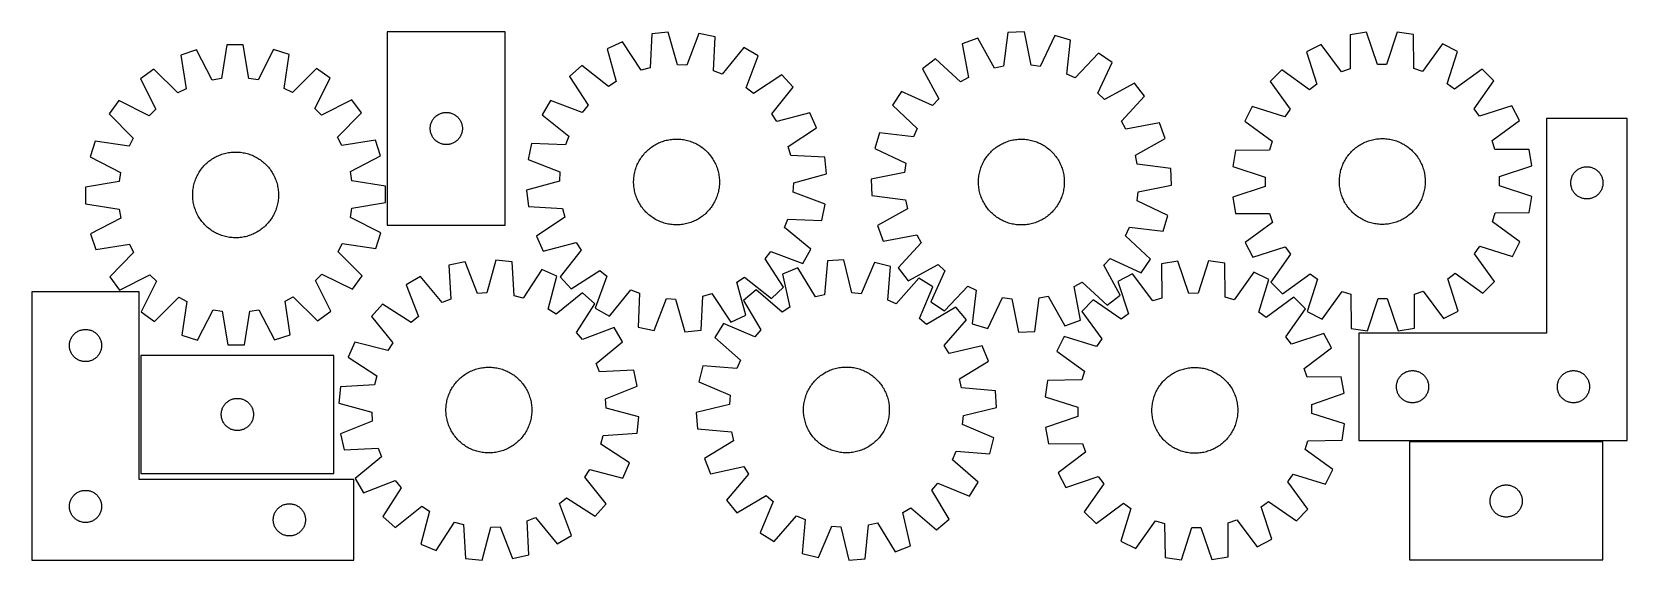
# Model space of a CAD drawing. Header units: millimetres. Extents: x 7 to 1493, y 7 to 499.
import ezdxf

# ---------------------------------------------------------------- set-up
doc = ezdxf.new("R2010")
doc.units = ezdxf.units.MM
doc.layers.add('CUT', color=7, linetype='CONTINUOUS', true_color=0x000000)

msp = doc.modelspace()

# ---------------------------------------------------------------- linework, layer by layer
at = {"layer": 'CUT'}
for p, q in [((337.818565, 498.902126), (337.818565, 318.902126)), ((447.818565, 498.902126), (337.818565, 498.902126)), ((447.818565, 318.902126), (447.818565, 498.902126)), ((584.462867, 497.153756), (582.788723, 465.433541)), ((599.75615, 498.840781), (584.462867, 497.153756)), ((608.304116, 468.248184), (599.75615, 498.840781)), ((628.263196, 497.493897), (616.868906, 467.84352)), ((643.329292, 494.37247), (628.263196, 497.493897)), ((642.005259, 462.635714), (643.329292, 494.37247)), ((888.269697, 492.950504), (873.812087, 487.686659)), ((903.825293, 465.255772), (888.269697, 492.950504)), ((916.283638, 498.39889), (912.241932, 466.892711)), ((931.66026, 498.937457), (916.283638, 498.39889)), ((937.896368, 467.791258), (931.66026, 498.937457)), ((959.986745, 495.462396), (946.406909, 466.747195)), ((974.777208, 491.222966), (959.986745, 495.462396)), ((971.083395, 459.674107), (974.777208, 491.222966)), ((1235.410473, 496.249031), (1235.333277, 464.484762)), ((1250.599593, 498.70284), (1235.410473, 496.249031)), ((1260.674885, 468.578709), (1250.599593, 498.70284)), ((1279.138305, 498.790939), (1269.249188, 468.605178)), ((1294.342285, 496.430953), (1279.138305, 498.790939)), ((1294.615589, 464.667766), (1294.342285, 496.430953)), ((160.040135, 482.169482), (145.424556, 477.361633)), ((145.424556, 477.361633), (150.334835, 445.979091)), ((174.719543, 454.000533), (160.040135, 482.169482)), ((188.211164, 486.736641), (183.183378, 455.372711)), ((203.597112, 486.792716), (188.211164, 486.736641)), ((208.853375, 455.466266), (203.597112, 486.792716)), ((231.800683, 482.431015), (217.326986, 454.155816)), ((246.450917, 477.729826), (231.800683, 482.431015)), ((241.769515, 446.312327), (246.450917, 477.729826)), ((556.934844, 489.625557), (542.911388, 483.295216)), ((542.911388, 483.295216), (551.121267, 452.61016)), ((574.518076, 463.171734), (556.934844, 489.625557)), ((670.024895, 484.282345), (650.02581, 459.60419)), ((683.389029, 476.658012), (670.024895, 484.282345)), ((672.322602, 446.883712), (683.389029, 476.658012)), ((873.812087, 487.686659), (879.704141, 456.473546)), ((1000.643443, 479.164622), (978.854766, 456.051242)), ((1013.399953, 470.56218), (1000.643443, 479.164622)), ((1208.295769, 487.346298), (1194.608326, 480.318891)), ((1194.608326, 480.318891), (1204.350608, 450.085421)), ((1227.18681, 461.809984), (1208.295769, 487.346298)), ((1321.511437, 487.695793), (1302.778415, 462.043334)), ((1335.242005, 480.753025), (1321.511437, 487.695793)), ((1325.686568, 450.459983), (1335.242005, 480.753025)), ((120.043645, 464.31268), (107.629112, 455.223681)), ((142.709276, 442.058603), (120.043645, 464.31268)), ((271.926267, 464.866219), (249.423447, 442.447526)), ((284.40672, 455.867951), (271.926267, 464.866219)), ((519.057024, 467.628846), (507.676107, 457.274847)), ((543.954352, 447.903283), (519.057024, 467.628846)), ((582.788723, 465.433541), (574.518076, 463.171734)), ((616.868906, 467.84352), (608.304116, 468.248184)), ((650.02581, 459.60419), (642.005259, 462.635714)), ((848.852889, 473.848152), (836.729503, 464.374291)), ((836.729503, 464.374291), (851.978561, 436.509601)), ((872.205283, 452.31584), (848.852889, 473.848152)), ((912.241932, 466.892711), (903.825293, 465.255772)), ((946.406909, 466.747195), (937.896368, 467.791258)), ((1000.137795, 441.698883), (1013.399953, 470.56218)), ((1171.571807, 463.472984), (1160.725863, 452.55987)), ((1197.429409, 445.024158), (1171.571807, 463.472984)), ((1235.333277, 464.484762), (1227.18681, 461.809984)), ((1269.249188, 468.605178), (1260.674885, 468.578709)), ((1302.778415, 462.043334), (1294.615589, 464.667766)), ((1358.382091, 464.049664), (1332.638883, 445.441548)), ((1369.295205, 453.203721), (1358.382091, 464.049664)), ((107.629112, 455.223681), (121.996803, 426.89447)), ((183.183378, 455.372711), (174.719543, 454.000533)), ((217.326986, 454.155816), (208.853375, 455.466266)), ((249.423447, 442.447526), (241.769515, 446.312327)), ((270.245901, 427.434767), (284.40672, 455.867951)), ((507.676107, 457.274847), (524.96637, 430.628618)), ((551.121267, 452.61016), (543.954352, 447.903283)), ((679.013806, 441.522075), (672.322602, 446.883712)), ((705.660036, 458.812338), (679.013806, 441.522075)), ((696.288472, 422.534093), (716.014034, 447.431421)), ((716.014034, 447.431421), (705.660036, 458.812338)), ((879.704141, 456.473546), (872.205283, 452.31584)), ((978.854766, 456.051242), (971.083395, 459.674107)), ((1034.273972, 451.100906), (1006.409282, 435.851848)), ((1043.747833, 438.97752), (1034.273972, 451.100906)), ((1160.725863, 452.55987), (1179.333979, 426.816662)), ((1204.350608, 450.085421), (1197.429409, 445.024158)), ((1332.638883, 445.441548), (1325.686568, 450.459983)), ((1350.84638, 427.346118), (1369.295205, 453.203721)), ((87.522779, 434.970257), (78.524511, 422.489803)), ((115.955963, 420.809437), (87.522779, 434.970257)), ((150.334835, 445.979091), (142.709276, 442.058603)), ((304.660145, 435.761619), (276.330934, 421.393927)), ((313.749144, 423.347085), (304.660145, 435.761619)), ((489.830433, 435.00384), (482.2061, 421.639706)), ((519.604733, 423.937413), (489.830433, 435.00384)), ((817.268229, 443.500272), (808.665787, 430.743763)), ((846.131526, 430.238114), (817.268229, 443.500272)), ((851.978561, 436.509601), (846.131526, 430.238114)), ((1006.409282, 435.851848), (1000.137795, 441.698883)), ((1022.215521, 415.625126), (1043.747833, 438.97752)), ((78.524511, 422.489803), (100.943205, 399.986983)), ((121.996803, 426.89447), (115.955963, 420.809437)), ((276.330934, 421.393927), (270.245901, 427.434767)), ((291.495067, 400.681454), (313.749144, 423.347085)), ((379.578383, 415.951777), (379.958845, 416.624018)), ((379.958845, 416.624018), (380.37341, 417.275782)), ((380.37341, 417.275782), (380.820976, 417.90534)), ((380.820976, 417.90534), (381.300358, 418.511023)), ((381.300358, 418.511023), (381.810284, 419.091226)), ((381.810284, 419.091226), (382.349402, 419.644409)), ((382.349402, 419.644409), (382.916283, 420.169105)), ((382.916283, 420.169105), (383.509422, 420.663923)), ((383.509422, 420.663923), (384.127248, 421.127551)), ((384.127248, 421.127551), (384.768122, 421.558759)), ((384.768122, 421.558759), (385.430344, 421.956404)), ((385.430344, 421.956404), (386.112158, 422.319432)), ((386.112158, 422.319432), (386.811756, 422.646879)), ((386.811756, 422.646879), (387.527283, 422.937878)), ((387.527283, 422.937878), (388.256842, 423.191656)), ((388.256842, 423.191656), (388.998498, 423.407542)), ((388.998498, 423.407542), (389.750284, 423.584961)), ((389.750284, 423.584961), (390.510206, 423.723444)), ((390.510206, 423.723444), (391.27625, 423.822624)), ((391.27625, 423.822624), (392.046383, 423.882237)), ((392.046383, 423.882237), (392.818565, 423.902126)), ((392.818565, 423.902126), (393.590746, 423.882237)), ((393.590746, 423.882237), (394.36088, 423.822624)), ((394.36088, 423.822624), (395.126923, 423.723444)), ((395.126923, 423.723444), (395.886846, 423.584961)), ((395.886846, 423.584961), (396.638632, 423.407542)), ((396.638632, 423.407542), (397.380287, 423.191656)), ((397.380287, 423.191656), (398.109846, 422.937878)), ((398.109846, 422.937878), (398.825373, 422.646879)), ((398.825373, 422.646879), (399.524972, 422.319432)), ((399.524972, 422.319432), (400.206786, 421.956404)), ((400.206786, 421.956404), (400.869008, 421.558759)), ((400.869008, 421.558759), (401.509881, 421.127551)), ((401.509881, 421.127551), (402.127707, 420.663923)), ((402.127707, 420.663923), (402.720847, 420.169105)), ((402.720847, 420.169105), (403.287727, 419.644409)), ((403.287727, 419.644409), (403.826845, 419.091226)), ((403.826845, 419.091226), (404.336771, 418.511023)), ((404.336771, 418.511023), (404.816153, 417.90534)), ((404.816153, 417.90534), (405.26372, 417.275782)), ((405.26372, 417.275782), (405.678284, 416.624018)), ((405.678284, 416.624018), (406.058747, 415.951777)), ((482.2061, 421.639706), (506.884255, 401.640621)), ((524.96637, 430.628618), (519.604733, 423.937413)), ((700.995349, 415.367178), (696.288472, 422.534093)), ((731.680404, 423.577057), (700.995349, 415.367178)), ((738.010745, 409.553601), (731.680404, 423.577057)), ((808.665787, 430.743763), (831.779167, 408.955086)), ((1144.022502, 429.419784), (1137.079734, 415.689215)), ((1174.315544, 419.864347), (1144.022502, 429.419784)), ((1179.333979, 426.816662), (1174.315544, 419.864347)), ((1355.907642, 420.424919), (1350.84638, 427.346118)), ((1386.141112, 430.167201), (1355.907642, 420.424919)), ((1367.632205, 397.588717), (1393.168519, 416.479758)), ((1393.168519, 416.479758), (1386.141112, 430.167201)), ((1493.468513, 418.175812), (1418.468513, 418.175812)), ((1418.468513, 418.175812), (1418.468513, 218.175812)), ((1493.468513, 118.175812), (1493.468513, 418.175812)), ((377.823538, 409.288344), (377.863302, 410.059758)), ((377.823538, 408.515907), (377.823538, 409.288344)), ((377.863302, 407.744494), (377.823538, 408.515907)), ((377.863302, 410.059758), (377.942725, 410.828101)), ((377.942725, 406.97615), (377.863302, 407.744494)), ((377.942725, 410.828101), (378.061595, 411.591337)), ((378.061595, 406.212914), (377.942725, 406.97615)), ((378.061595, 411.591337), (378.219599, 412.347442)), ((378.219599, 405.45681), (378.061595, 406.212914)), ((378.219599, 412.347442), (378.416317, 413.09441)), ((378.416317, 404.709841), (378.219599, 405.45681)), ((378.416317, 413.09441), (378.651226, 413.830261)), ((378.651226, 403.97399), (378.416317, 404.709841)), ((378.651226, 413.830261), (378.923705, 414.553044)), ((378.923705, 403.251207), (378.651226, 403.97399)), ((378.923705, 414.553044), (379.233031, 415.260842)), ((379.233031, 402.54341), (378.923705, 403.251207)), ((379.233031, 415.260842), (379.578383, 415.951777)), ((379.578383, 401.852475), (379.233031, 402.54341)), ((379.958845, 401.180234), (379.578383, 401.852475)), ((406.058747, 401.852475), (405.678284, 401.180234)), ((406.058747, 415.951777), (406.404099, 415.260842)), ((406.404099, 402.54341), (406.058747, 401.852475)), ((406.404099, 415.260842), (406.713424, 414.553044)), ((406.713424, 403.251207), (406.404099, 402.54341)), ((406.713424, 414.553044), (406.985903, 413.830261)), ((406.985903, 403.97399), (406.713424, 403.251207)), ((406.985903, 413.830261), (407.220813, 413.09441)), ((407.220813, 404.709841), (406.985903, 403.97399)), ((407.220813, 413.09441), (407.41753, 412.347442)), ((407.41753, 405.45681), (407.220813, 404.709841)), ((407.41753, 412.347442), (407.575534, 411.591337)), ((407.575534, 406.212914), (407.41753, 405.45681)), ((407.575534, 411.591337), (407.694405, 410.828101)), ((407.694405, 406.97615), (407.575534, 406.212914)), ((407.694405, 410.828101), (407.773828, 410.059758)), ((407.773828, 407.744494), (407.694405, 406.97615)), ((407.773828, 410.059758), (407.813592, 409.288344)), ((407.813592, 408.515907), (407.773828, 407.744494)), ((407.813592, 409.288344), (407.813592, 408.515907)), ((506.884255, 401.640621), (503.852731, 393.62007)), ((711.556923, 391.970369), (738.010745, 409.553601)), ((796.607443, 404.877527), (792.368013, 390.087064)), ((828.156302, 401.183714), (796.607443, 404.877527)), ((831.779167, 408.955086), (828.156302, 401.183714)), ((1026.373227, 408.126269), (1022.215521, 415.625126)), ((1057.58634, 414.018322), (1026.373227, 408.126269)), ((1062.850185, 399.560712), (1057.58634, 414.018322)), ((1137.079734, 415.689215), (1162.732193, 396.956194)), ((65.660904, 397.014453), (60.959715, 382.364219)), ((97.078403, 392.333051), (65.660904, 397.014453)), ((100.943205, 399.986983), (97.078403, 392.333051)), ((189.702365, 386.410106), (190.944296, 386.601453)), ((190.944296, 386.601453), (192.191625, 386.753696)), ((192.191625, 386.753696), (193.44312, 386.866684)), ((193.44312, 386.866684), (194.697547, 386.940306)), ((194.697547, 386.940306), (195.953667, 386.974489)), ((195.953667, 386.974489), (197.210242, 386.969199)), ((197.210242, 386.969199), (198.46603, 386.924443)), ((198.46603, 386.924443), (199.719792, 386.840262)), ((199.719792, 386.840262), (200.970292, 386.716742)), ((200.970292, 386.716742), (202.216295, 386.554004)), ((295.415555, 393.055895), (291.495067, 400.681454)), ((326.798097, 397.966174), (295.415555, 393.055895)), ((331.605946, 383.350595), (326.798097, 397.966174)), ((380.37341, 400.52847), (379.958845, 401.180234)), ((380.820976, 399.898912), (380.37341, 400.52847)), ((381.300358, 399.293228), (380.820976, 399.898912)), ((381.810284, 398.713026), (381.300358, 399.293228)), ((382.349402, 398.159843), (381.810284, 398.713026)), ((382.916283, 397.635147), (382.349402, 398.159843)), ((383.509422, 397.140329), (382.916283, 397.635147)), ((384.127248, 396.676701), (383.509422, 397.140329)), ((384.768122, 396.245492), (384.127248, 396.676701)), ((385.430344, 395.847847), (384.768122, 396.245492)), ((386.112158, 395.484819), (385.430344, 395.847847)), ((386.811756, 395.157372), (386.112158, 395.484819)), ((387.527283, 394.866373), (386.811756, 395.157372)), ((388.256842, 394.612595), (387.527283, 394.866373)), ((388.998498, 394.39671), (388.256842, 394.612595)), ((389.750284, 394.21929), (388.998498, 394.39671)), ((390.510206, 394.080807), (389.750284, 394.21929)), ((391.27625, 393.981628), (390.510206, 394.080807)), ((392.046383, 393.922014), (391.27625, 393.981628)), ((392.818565, 393.902126), (392.046383, 393.922014)), ((393.590746, 393.922014), (392.818565, 393.902126)), ((394.36088, 393.981628), (393.590746, 393.922014)), ((395.126923, 394.080807), (394.36088, 393.981628)), ((395.886846, 394.21929), (395.126923, 394.080807)), ((396.638632, 394.39671), (395.886846, 394.21929)), ((397.380287, 394.612595), (396.638632, 394.39671)), ((398.109846, 394.866373), (397.380287, 394.612595)), ((398.825373, 395.157372), (398.109846, 394.866373)), ((399.524972, 395.484819), (398.825373, 395.157372)), ((400.206786, 395.847847), (399.524972, 395.484819)), ((400.869008, 396.245492), (400.206786, 395.847847)), ((401.509881, 396.676701), (400.869008, 396.245492)), ((402.127707, 397.140329), (401.509881, 396.676701)), ((402.720847, 397.635147), (402.127707, 397.140329)), ((403.287727, 398.159843), (402.720847, 397.635147)), ((403.826845, 398.713026), (403.287727, 398.159843)), ((404.336771, 399.293228), (403.826845, 398.713026)), ((404.816153, 399.898912), (404.336771, 399.293228)), ((405.26372, 400.52847), (404.816153, 399.898912)), ((405.678284, 401.180234), (405.26372, 400.52847)), ((472.115975, 394.944103), (468.994548, 379.878008)), ((503.852731, 393.62007), (472.115975, 394.944103)), ((577.643414, 385.741573), (578.496467, 386.664236)), ((578.496467, 386.664236), (579.37808, 387.55965)), ((579.37808, 387.55965), (580.287384, 388.426929)), ((580.287384, 388.426929), (581.223481, 389.265218)), ((581.223481, 389.265218), (582.185447, 390.07369)), ((582.185447, 390.07369), (583.172334, 390.851548)), ((583.172334, 390.851548), (584.183167, 391.598022)), ((584.183167, 391.598022), (585.216948, 392.312377)), ((585.216948, 392.312377), (586.272657, 392.993908)), ((586.272657, 392.993908), (587.349253, 393.641942)), ((587.349253, 393.641942), (588.445673, 394.255839)), ((588.445673, 394.255839), (589.560835, 394.834994)), ((589.560835, 394.834994), (590.693639, 395.378835)), ((590.693639, 395.378835), (591.842966, 395.886826)), ((591.842966, 395.886826), (593.007682, 396.358465)), ((593.007682, 396.358465), (594.186638, 396.793286)), ((594.186638, 396.793286), (595.37867, 397.190861)), ((595.37867, 397.190861), (596.582602, 397.550797)), ((596.582602, 397.550797), (597.797246, 397.872739)), ((597.797246, 397.872739), (599.021403, 398.15637)), ((599.021403, 398.15637), (600.253866, 398.401408)), ((600.253866, 398.401408), (601.493416, 398.607614)), ((601.493416, 398.607614), (602.738833, 398.774782)), ((602.738833, 398.774782), (603.988885, 398.902748)), ((603.988885, 398.902748), (605.24234, 398.991386)), ((605.24234, 398.991386), (606.497961, 399.040609)), ((606.497961, 399.040609), (607.754509, 399.050367)), ((607.754509, 399.050367), (609.010743, 399.020651)), ((609.010743, 399.020651), (610.265424, 398.95149)), ((610.265424, 398.95149), (611.517313, 398.842953)), ((611.517313, 398.842953), (612.765175, 398.695147)), ((612.765175, 398.695147), (614.007779, 398.508218)), ((614.007779, 398.508218), (615.243898, 398.282349)), ((615.243898, 398.282349), (616.472312, 398.017765)), ((616.472312, 398.017765), (617.69181, 397.714726)), ((617.69181, 397.714726), (618.901187, 397.373531)), ((618.901187, 397.373531), (620.09925, 396.994517)), ((620.09925, 396.994517), (621.284817, 396.578058)), ((621.284817, 396.578058), (622.456717, 396.124564)), ((622.456717, 396.124564), (623.613795, 395.634485)), ((623.613795, 395.634485), (624.754908, 395.108302)), ((624.754908, 395.108302), (625.87893, 394.546536)), ((625.87893, 394.546536), (626.984752, 393.94974)), ((626.984752, 393.94974), (628.071282, 393.318505)), ((628.071282, 393.318505), (629.137449, 392.653452)), ((629.137449, 392.653452), (630.1822, 391.955238)), ((630.1822, 391.955238), (631.204504, 391.224553)), ((631.204504, 391.224553), (632.203352, 390.462116)), ((632.203352, 390.462116), (633.177758, 389.668681)), ((633.177758, 389.668681), (634.126761, 388.845031)), ((634.126761, 388.845031), (635.049425, 387.991978)), ((635.049425, 387.991978), (635.944838, 387.110365)), ((635.944838, 387.110365), (636.812117, 386.201061)), ((713.81873, 383.699722), (711.556923, 391.970369)), ((792.368013, 390.087064), (821.083214, 376.507228)), ((899.394729, 386.011629), (900.258814, 386.923968)), ((900.258814, 386.923968), (901.151131, 387.808716)), ((901.151131, 387.808716), (902.070797, 388.664999)), ((902.070797, 388.664999), (903.016907, 389.491971)), ((903.016907, 389.491971), (903.988525, 390.288818)), ((903.988525, 390.288818), (904.984694, 391.054752)), ((904.984694, 391.054752), (906.004429, 391.789018)), ((906.004429, 391.789018), (907.046725, 392.490891)), ((907.046725, 392.490891), (908.110554, 393.159678)), ((908.110554, 393.159678), (909.194864, 393.794719)), ((909.194864, 393.794719), (910.298587, 394.395388)), ((910.298587, 394.395388), (911.420632, 394.961092)), ((911.420632, 394.961092), (912.559893, 395.491273)), ((912.559893, 395.491273), (913.715245, 395.985407)), ((913.715245, 395.985407), (914.885548, 396.443006)), ((914.885548, 396.443006), (916.069647, 396.86362)), ((916.069647, 396.86362), (917.266374, 397.246833)), ((917.266374, 397.246833), (918.474547, 397.592266)), ((918.474547, 397.592266), (919.692975, 397.89958)), ((919.692975, 397.89958), (920.920454, 398.16847)), ((920.920454, 398.16847), (922.155773, 398.398671)), ((922.155773, 398.398671), (923.397714, 398.589956)), ((923.397714, 398.589956), (924.64505, 398.742137)), ((924.64505, 398.742137), (925.896551, 398.855063)), ((925.896551, 398.855063), (927.150982, 398.928622)), ((927.150982, 398.928622), (928.407104, 398.962743)), ((928.407104, 398.962743), (929.663678, 398.957391)), ((929.663678, 398.957391), (930.919464, 398.912571)), ((930.919464, 398.912571), (932.173222, 398.828329)), ((932.173222, 398.828329), (933.423716, 398.704747)), ((933.423716, 398.704747), (934.66971, 398.541946)), ((934.66971, 398.541946), (935.909977, 398.340089)), ((935.909977, 398.340089), (937.14329, 398.099373)), ((937.14329, 398.099373), (938.368434, 397.820037)), ((938.368434, 397.820037), (939.5842, 397.502356)), ((939.5842, 397.502356), (940.789387, 397.146643)), ((940.789387, 397.146643), (941.982806, 396.753251)), ((941.982806, 396.753251), (943.163279, 396.322566)), ((943.163279, 396.322566), (944.329642, 395.855014)), ((944.329642, 395.855014), (945.480743, 395.351056)), ((945.480743, 395.351056), (946.615446, 394.81119)), ((946.615446, 394.81119), (947.732632, 394.235949)), ((947.732632, 394.235949), (948.831198, 393.6259)), ((948.831198, 393.6259), (949.91006, 392.981645)), ((949.91006, 392.981645), (950.968152, 392.30382)), ((950.968152, 392.30382), (952.004432, 391.593094)), ((952.004432, 391.593094), (953.017876, 390.850169)), ((953.017876, 390.850169), (954.007484, 390.075777)), ((954.007484, 390.075777), (954.972279, 389.270683)), ((954.972279, 389.270683), (955.91131, 388.435681)), ((955.91131, 388.435681), (956.823649, 387.571595)), ((956.823649, 387.571595), (957.708397, 386.679279)), ((957.708397, 386.679279), (958.56468, 385.759612)), ((1035.155453, 384.005116), (1062.850185, 399.560712)), ((1128.344574, 388.520064), (1125.984589, 373.316084)), ((1160.107761, 388.793368), (1128.344574, 388.520064)), ((1162.732193, 396.956194), (1160.107761, 388.793368)), ((1235.842296, 386.53788), (1236.706845, 387.449781)), ((1236.706845, 387.449781), (1237.599611, 388.334075)), ((1237.599611, 388.334075), (1238.519712, 389.18989)), ((1238.519712, 389.18989), (1239.466241, 390.016382)), ((1239.466241, 390.016382), (1240.438264, 390.812736)), ((1240.438264, 390.812736), (1241.434821, 391.578164)), ((1241.434821, 391.578164), (1242.45493, 392.311912)), ((1242.45493, 392.311912), (1243.497582, 393.013255)), ((1243.497582, 393.013255), (1244.56175, 393.681502)), ((1244.56175, 393.681502), (1245.646383, 394.315993)), ((1245.646383, 394.315993), (1246.75041, 394.916101)), ((1246.75041, 394.916101), (1247.872743, 395.481235)), ((1247.872743, 395.481235), (1249.012273, 396.010837)), ((1249.012273, 396.010837), (1250.167876, 396.504384)), ((1250.167876, 396.504384), (1251.338411, 396.961389)), ((1251.338411, 396.961389), (1252.522724, 397.381402)), ((1252.522724, 397.381402), (1253.719645, 397.764007)), ((1253.719645, 397.764007), (1254.927993, 398.108827)), ((1254.927993, 398.108827), (1256.146577, 398.415521)), ((1256.146577, 398.415521), (1257.374192, 398.683788)), ((1257.374192, 398.683788), (1258.609628, 398.913362)), ((1258.609628, 398.913362), (1259.851666, 399.104016)), ((1259.851666, 399.104016), (1261.09908, 399.255564)), ((1261.09908, 399.255564), (1262.350638, 399.367854)), ((1262.350638, 399.367854), (1263.605105, 399.440776)), ((1263.605105, 399.440776), (1264.861245, 399.474259)), ((1264.861245, 399.474259), (1266.117816, 399.468269)), ((1266.117816, 399.468269), (1267.373579, 399.422812)), ((1267.373579, 399.422812), (1268.627294, 399.337933)), ((1268.627294, 399.337933), (1269.877725, 399.213715)), ((1269.877725, 399.213715), (1271.123637, 399.050282)), ((1271.123637, 399.050282), (1272.3638, 398.847795)), ((1272.3638, 398.847795), (1273.596992, 398.606453)), ((1273.596992, 398.606453), (1274.821994, 398.326495)), ((1274.821994, 398.326495), (1276.037598, 398.008196)), ((1276.037598, 398.008196), (1277.242604, 397.651872)), ((1277.242604, 397.651872), (1278.435823, 397.257873)), ((1278.435823, 397.257873), (1279.616077, 396.826589)), ((1279.616077, 396.826589), (1280.782202, 396.358445)), ((1280.782202, 396.358445), (1281.933047, 395.853902)), ((1281.933047, 395.853902), (1283.067476, 395.31346)), ((1283.067476, 395.31346), (1284.18437, 394.737652)), ((1284.18437, 394.737652), (1285.282626, 394.127045)), ((1285.282626, 394.127045), (1286.36116, 393.482242)), ((1286.36116, 393.482242), (1287.418909, 392.80388)), ((1287.418909, 392.80388), (1288.454827, 392.092628)), ((1288.454827, 392.092628), (1289.467894, 391.349188)), ((1289.467894, 391.349188), (1290.457108, 390.574294)), ((1290.457108, 390.574294), (1291.421495, 389.76871)), ((1291.421495, 389.76871), (1292.360101, 388.933231)), ((1292.360101, 388.933231), (1293.272002, 388.068682)), ((1293.272002, 388.068682), (1294.156296, 387.175917)), ((1294.156296, 387.175917), (1295.012111, 386.255815)), ((1370.306983, 389.44225), (1367.632205, 397.588717)), ((1402.071252, 389.365054), (1370.306983, 389.44225)), ((1404.525061, 374.175934), (1402.071252, 389.365054)), ((60.959715, 382.364219), (89.234914, 367.890523)), ((164.527592, 371.128379), (165.301935, 372.118026)), ((165.301935, 372.118026), (166.106981, 373.082861)), ((166.106981, 373.082861), (166.941936, 374.021933)), ((166.941936, 374.021933), (167.805976, 374.934316)), ((167.805976, 374.934316), (168.698249, 375.819107)), ((168.698249, 375.819107), (169.617873, 376.675436)), ((169.617873, 376.675436), (170.563941, 377.502456)), ((170.563941, 377.502456), (171.53552, 378.29935)), ((171.53552, 378.29935), (172.53165, 379.065334)), ((172.53165, 379.065334), (173.551349, 379.799651)), ((173.551349, 379.799651), (174.593611, 380.501575)), ((174.593611, 380.501575), (175.657406, 381.170415)), ((175.657406, 381.170415), (176.741685, 381.805511)), ((176.741685, 381.805511), (177.845377, 382.406235)), ((177.845377, 382.406235), (178.967395, 382.971994)), ((178.967395, 382.971994), (180.106629, 383.502232)), ((180.106629, 383.502232), (181.261957, 383.996423)), ((181.261957, 383.996423), (182.432237, 384.454081)), ((182.432237, 384.454081), (183.616315, 384.874753)), ((183.616315, 384.874753), (184.813023, 385.258025)), ((184.813023, 385.258025), (186.021179, 385.603519)), ((186.021179, 385.603519), (187.239591, 385.910893)), ((187.239591, 385.910893), (188.467057, 386.179844)), ((188.467057, 386.179844), (189.702365, 386.410106)), ((202.216295, 386.554004), (203.456571, 386.352208)), ((203.456571, 386.352208), (204.689897, 386.111554)), ((204.689897, 386.111554), (205.915055, 385.832278)), ((205.915055, 385.832278), (207.130836, 385.514658)), ((207.130836, 385.514658), (208.336041, 385.159005)), ((208.336041, 385.159005), (209.529479, 384.765672)), ((209.529479, 384.765672), (210.709974, 384.335045)), ((210.709974, 384.335045), (211.87636, 383.867551)), ((211.87636, 383.867551), (213.027486, 383.363651)), ((213.027486, 383.363651), (214.162216, 382.823842)), ((214.162216, 382.823842), (215.279431, 382.248656)), ((215.279431, 382.248656), (216.378027, 381.638661)), ((216.378027, 381.638661), (217.456921, 380.99446)), ((217.456921, 380.99446), (218.515047, 380.316688)), ((218.515047, 380.316688), (219.551362, 379.606013)), ((219.551362, 379.606013), (220.564843, 378.863138)), ((220.564843, 378.863138), (221.554489, 378.088796)), ((221.554489, 378.088796), (222.519325, 377.283749)), ((222.519325, 377.283749), (223.458397, 376.448794)), ((223.458397, 376.448794), (224.370779, 375.584754)), ((224.370779, 375.584754), (225.255571, 374.692481)), ((225.255571, 374.692481), (226.111899, 373.772857)), ((226.111899, 373.772857), (226.938919, 372.826789)), ((226.938919, 372.826789), (227.735814, 371.85521)), ((227.735814, 371.85521), (228.501798, 370.85908)), ((303.436996, 368.671187), (331.605946, 383.350595)), ((468.994548, 379.878008), (498.644925, 368.483717)), ((569.493928, 371.714061), (569.910387, 372.899628)), ((569.910387, 372.899628), (570.363881, 374.071528)), ((570.363881, 374.071528), (570.85396, 375.228606)), ((570.85396, 375.228606), (571.380143, 376.369719)), ((571.380143, 376.369719), (571.941909, 377.493741)), ((571.941909, 377.493741), (572.538704, 378.599563)), ((572.538704, 378.599563), (573.16994, 379.686094)), ((573.16994, 379.686094), (573.834993, 380.75226)), ((573.834993, 380.75226), (574.533207, 381.797011)), ((574.533207, 381.797011), (575.263892, 382.819315)), ((575.263892, 382.819315), (576.026329, 383.818163)), ((576.026329, 383.818163), (576.819764, 384.79257)), ((576.819764, 384.79257), (577.643414, 385.741573)), ((636.812117, 386.201061), (637.650407, 385.264964)), ((637.650407, 385.264964), (638.458879, 384.302998)), ((638.458879, 384.302998), (639.236736, 383.316111)), ((639.236736, 383.316111), (639.983211, 382.305278)), ((639.983211, 382.305278), (640.697566, 381.271497)), ((640.697566, 381.271497), (641.379097, 380.215788)), ((641.379097, 380.215788), (642.02713, 379.139192)), ((642.02713, 379.139192), (642.641028, 378.042772)), ((642.641028, 378.042772), (643.220183, 376.92761)), ((643.220183, 376.92761), (643.764024, 375.794806)), ((643.764024, 375.794806), (644.272015, 374.645479)), ((644.272015, 374.645479), (644.743653, 373.480763)), ((644.743653, 373.480763), (645.178475, 372.301807)), ((645.178475, 372.301807), (645.57605, 371.109775)), ((745.538944, 382.025578), (713.81873, 383.699722)), ((747.22597, 366.732295), (745.538944, 382.025578)), ((821.083214, 376.507228), (820.039151, 367.996687)), ((890.683766, 370.889706), (891.077159, 372.083125)), ((891.077159, 372.083125), (891.507844, 373.263598)), ((891.507844, 373.263598), (891.975396, 374.429961)), ((891.975396, 374.429961), (892.479353, 375.581062)), ((892.479353, 375.581062), (893.019219, 376.715765)), ((893.019219, 376.715765), (893.59446, 377.832951)), ((893.59446, 377.832951), (894.204509, 378.931517)), ((894.204509, 378.931517), (894.848764, 380.010379)), ((894.848764, 380.010379), (895.526589, 381.068472)), ((895.526589, 381.068472), (896.237315, 382.104751)), ((896.237315, 382.104751), (896.980241, 383.118195)), ((896.980241, 383.118195), (897.754633, 384.107803)), ((897.754633, 384.107803), (898.559727, 385.072598)), ((898.559727, 385.072598), (899.394729, 386.011629)), ((958.56468, 385.759612), (959.391652, 384.813503)), ((959.391652, 384.813503), (960.188499, 383.841884)), ((960.188499, 383.841884), (960.954433, 382.845716)), ((960.954433, 382.845716), (961.688699, 381.82598)), ((961.688699, 381.82598), (962.390572, 380.783684)), ((962.390572, 380.783684), (963.059359, 379.719856)), ((963.059359, 379.719856), (963.6944, 378.635545)), ((963.6944, 378.635545), (964.295069, 377.531823)), ((964.295069, 377.531823), (964.860773, 376.409777)), ((964.860773, 376.409777), (965.390954, 375.270516)), ((965.390954, 375.270516), (965.885088, 374.115164)), ((965.885088, 374.115164), (966.342687, 372.944861)), ((966.342687, 372.944861), (966.763301, 371.760762)), ((966.763301, 371.760762), (967.146514, 370.564035)), ((1036.792391, 375.588478), (1035.155453, 384.005116)), ((1068.298571, 371.546771), (1036.792391, 375.588478)), ((1125.984589, 373.316084), (1156.170349, 363.426967)), ((1227.123655, 371.420383), (1227.517654, 372.613602)), ((1227.517654, 372.613602), (1227.948938, 373.793856)), ((1227.948938, 373.793856), (1228.417083, 374.959981)), ((1228.417083, 374.959981), (1228.921625, 376.110826)), ((1228.921625, 376.110826), (1229.462067, 377.245255)), ((1229.462067, 377.245255), (1230.037875, 378.362149)), ((1230.037875, 378.362149), (1230.648482, 379.460405)), ((1230.648482, 379.460405), (1231.293285, 380.538939)), ((1231.293285, 380.538939), (1231.971647, 381.596688)), ((1231.971647, 381.596688), (1232.682899, 382.632606)), ((1232.682899, 382.632606), (1233.426339, 383.645673)), ((1233.426339, 383.645673), (1234.201234, 384.634887)), ((1234.201234, 384.634887), (1235.006818, 385.599274)), ((1235.006818, 385.599274), (1235.842296, 386.53788)), ((1295.012111, 386.255815), (1295.838604, 385.309286)), ((1295.838604, 385.309286), (1296.634957, 384.337263)), ((1296.634957, 384.337263), (1297.400385, 383.340706)), ((1297.400385, 383.340706), (1298.134133, 382.320597)), ((1298.134133, 382.320597), (1298.835476, 381.277945)), ((1298.835476, 381.277945), (1299.503723, 380.213777)), ((1299.503723, 380.213777), (1300.138214, 379.129144)), ((1300.138214, 379.129144), (1300.738322, 378.025117)), ((1300.738322, 378.025117), (1301.303456, 376.902784)), ((1301.303456, 376.902784), (1301.833058, 375.763254)), ((1301.833058, 375.763254), (1302.326605, 374.607651)), ((1302.326605, 374.607651), (1302.783611, 373.437116)), ((1302.783611, 373.437116), (1303.203623, 372.252803)), ((1303.203623, 372.252803), (1303.586228, 371.055882)), ((1374.400931, 364.100642), (1404.525061, 374.175934)), ((1449.262106, 371.593118), (1449.961704, 371.920566)), ((1449.961704, 371.920566), (1450.677232, 372.211564)), ((1450.677232, 372.211564), (1451.406791, 372.465343)), ((1451.406791, 372.465343), (1452.148446, 372.681228)), ((1452.148446, 372.681228), (1452.900232, 372.858647)), ((1452.900232, 372.858647), (1453.660154, 372.997131)), ((1453.660154, 372.997131), (1454.426198, 373.09631)), ((1454.426198, 373.09631), (1455.196332, 373.155924)), ((1455.196332, 373.155924), (1455.968513, 373.175812)), ((1455.968513, 373.175812), (1456.740694, 373.155924)), ((1456.740694, 373.155924), (1457.510828, 373.09631)), ((1457.510828, 373.09631), (1458.276872, 372.997131)), ((1458.276872, 372.997131), (1459.036794, 372.858647)), ((1459.036794, 372.858647), (1459.78858, 372.681228)), ((1459.78858, 372.681228), (1460.530236, 372.465343)), ((1460.530236, 372.465343), (1461.259794, 372.211564)), ((1461.259794, 372.211564), (1461.975322, 371.920566)), ((1461.975322, 371.920566), (1462.67492, 371.593118)), ((87.924464, 359.416911), (56.598014, 354.160649)), ((89.234914, 367.890523), (87.924464, 359.416911)), ((157.558452, 356.478591), (157.876073, 357.694373)), ((157.876073, 357.694373), (158.231725, 358.899577)), ((158.231725, 358.899577), (158.625059, 360.093016)), ((158.625059, 360.093016), (159.055685, 361.27351)), ((159.055685, 361.27351), (159.523179, 362.439896)), ((159.523179, 362.439896), (160.027079, 363.591023)), ((160.027079, 363.591023), (160.566888, 364.725753)), ((160.566888, 364.725753), (161.142074, 365.842967)), ((161.142074, 365.842967), (161.752069, 366.941563)), ((161.752069, 366.941563), (162.39627, 368.020457)), ((162.39627, 368.020457), (163.074042, 369.078583)), ((163.074042, 369.078583), (163.784717, 370.114898)), ((163.784717, 370.114898), (164.527592, 371.128379)), ((228.501798, 370.85908), (229.236114, 369.839381)), ((229.236114, 369.839381), (229.938039, 368.797119)), ((229.938039, 368.797119), (230.606879, 367.733324)), ((230.606879, 367.733324), (231.241974, 366.649046)), ((231.241974, 366.649046), (231.842698, 365.545353)), ((231.842698, 365.545353), (232.408458, 364.423336)), ((232.408458, 364.423336), (232.938695, 363.284101)), ((232.938695, 363.284101), (233.432886, 362.128773)), ((233.432886, 362.128773), (233.890544, 360.958493)), ((233.890544, 360.958493), (234.311217, 359.774415)), ((234.311217, 359.774415), (234.694489, 358.577707)), ((234.694489, 358.577707), (235.039982, 357.369551)), ((235.039982, 357.369551), (235.347356, 356.151139)), ((304.809175, 360.207352), (303.436996, 368.671187)), ((336.173105, 355.179566), (304.809175, 360.207352)), ((498.240261, 359.918928), (467.647664, 351.370961)), ((498.644925, 368.483717), (498.240261, 359.918928)), ((567.438078, 359.36932), (567.467794, 360.625554)), ((567.447836, 358.112773), (567.438078, 359.36932)), ((567.497059, 356.857152), (567.447836, 358.112773)), ((567.467794, 360.625554), (567.536955, 361.880235)), ((567.536955, 361.880235), (567.645492, 363.132124)), ((567.645492, 363.132124), (567.793298, 364.379986)), ((567.793298, 364.379986), (567.980227, 365.62259)), ((567.980227, 365.62259), (568.206096, 366.858709)), ((568.206096, 366.858709), (568.47068, 368.087124)), ((568.47068, 368.087124), (568.773719, 369.306621)), ((568.773719, 369.306621), (569.114914, 370.515998)), ((569.114914, 370.515998), (569.493928, 371.714061)), ((645.57605, 371.109775), (645.935986, 369.905843)), ((645.935986, 369.905843), (646.257928, 368.691199)), ((646.257928, 368.691199), (646.541558, 367.467042)), ((646.541558, 367.467042), (646.786597, 366.234579)), ((646.786597, 366.234579), (646.992802, 364.995029)), ((646.992802, 364.995029), (647.159971, 363.749612)), ((647.159971, 363.749612), (647.287937, 362.49956)), ((647.287937, 362.49956), (647.376575, 361.246105)), ((647.405839, 357.477702), (647.336679, 356.223021)), ((647.376575, 361.246105), (647.425797, 359.990484)), ((647.435555, 358.733936), (647.405839, 357.477702)), ((647.425797, 359.990484), (647.435555, 358.733936)), ((716.228709, 349.619539), (716.633373, 358.184329)), ((716.633373, 358.184329), (747.22597, 366.732295)), ((820.039151, 367.996687), (788.892952, 361.760579)), ((788.892952, 361.760579), (789.431519, 346.383957)), ((888.867667, 358.507423), (888.873019, 359.763997)), ((888.901787, 357.251301), (888.867667, 358.507423)), ((888.873019, 359.763997), (888.917838, 361.019783)), ((888.975347, 355.99687), (888.901787, 357.251301)), ((888.917838, 361.019783), (889.00208, 362.273541)), ((889.00208, 362.273541), (889.125663, 363.524035)), ((889.125663, 363.524035), (889.288463, 364.77003)), ((889.288463, 364.77003), (889.49032, 366.010296)), ((889.49032, 366.010296), (889.731036, 367.24361)), ((889.731036, 367.24361), (890.010372, 368.468754)), ((890.010372, 368.468754), (890.328053, 369.684519)), ((890.328053, 369.684519), (890.683766, 370.889706)), ((967.146514, 370.564035), (967.491947, 369.355862)), ((967.491947, 369.355862), (967.79926, 368.137434)), ((967.79926, 368.137434), (968.06815, 366.909955)), ((968.06815, 366.909955), (968.298352, 365.674636)), ((968.298352, 365.674636), (968.489637, 364.432695)), ((968.489637, 364.432695), (968.641818, 363.185359)), ((968.641818, 363.185359), (968.754744, 361.933858)), ((968.812252, 356.910946), (968.72801, 355.657187)), ((968.754744, 361.933858), (968.828303, 360.679427)), ((968.857072, 358.166731), (968.812252, 356.910946)), ((968.828303, 360.679427), (968.862424, 359.423305)), ((968.862424, 359.423305), (968.857072, 358.166731)), ((1068.837138, 356.170149), (1068.298571, 371.546771)), ((1156.170349, 363.426967), (1156.196818, 354.852664)), ((1225.301268, 359.039023), (1225.307258, 360.295595)), ((1225.334751, 357.782884), (1225.301268, 359.039023)), ((1225.307258, 360.295595), (1225.352715, 361.551357)), ((1225.407673, 356.528417), (1225.334751, 357.782884)), ((1225.352715, 361.551357), (1225.437594, 362.805073)), ((1225.437594, 362.805073), (1225.561812, 364.055504)), ((1225.561812, 364.055504), (1225.725245, 365.301415)), ((1225.725245, 365.301415), (1225.927732, 366.541579)), ((1225.927732, 366.541579), (1226.169074, 367.77477)), ((1226.169074, 367.77477), (1226.449032, 368.999772)), ((1226.449032, 368.999772), (1226.767331, 370.215376)), ((1226.767331, 370.215376), (1227.123655, 371.420383)), ((1303.586228, 371.055882), (1303.931048, 369.847534)), ((1303.931048, 369.847534), (1304.237742, 368.62895)), ((1304.237742, 368.62895), (1304.506009, 367.401335)), ((1304.506009, 367.401335), (1304.735583, 366.165899)), ((1304.735583, 366.165899), (1304.926237, 364.923861)), ((1304.926237, 364.923861), (1305.077785, 363.676448)), ((1305.077785, 363.676448), (1305.190075, 362.424889)), ((1305.245033, 357.401949), (1305.160154, 356.148233)), ((1305.190075, 362.424889), (1305.262997, 361.170422)), ((1305.29049, 358.657711), (1305.245033, 357.401949)), ((1305.262997, 361.170422), (1305.29648, 359.914283)), ((1305.29648, 359.914283), (1305.29049, 358.657711)), ((1374.427399, 355.526339), (1374.400931, 364.100642)), ((1440.973486, 358.562031), (1441.01325, 359.333444)), ((1440.973486, 357.789593), (1440.973486, 358.562031)), ((1441.01325, 357.01818), (1440.973486, 357.789593)), ((1441.01325, 359.333444), (1441.092673, 360.101788)), ((1441.092673, 356.249837), (1441.01325, 357.01818)), ((1441.092673, 360.101788), (1441.211544, 360.865024)), ((1441.211544, 360.865024), (1441.369547, 361.621128)), ((1441.369547, 361.621128), (1441.566265, 362.368097)), ((1441.566265, 362.368097), (1441.801175, 363.103948)), ((1441.801175, 363.103948), (1442.073654, 363.826731)), ((1442.073654, 363.826731), (1442.382979, 364.534528)), ((1442.382979, 364.534528), (1442.728331, 365.225463)), ((1442.728331, 365.225463), (1443.108794, 365.897704)), ((1443.108794, 365.897704), (1443.523358, 366.549468)), ((1443.523358, 366.549468), (1443.970924, 367.179026)), ((1443.970924, 367.179026), (1444.450306, 367.78471)), ((1444.450306, 367.78471), (1444.960233, 368.364912)), ((1444.960233, 368.364912), (1445.499351, 368.918095)), ((1445.499351, 368.918095), (1446.066231, 369.442791)), ((1446.066231, 369.442791), (1446.659371, 369.937609)), ((1446.659371, 369.937609), (1447.277197, 370.401237)), ((1447.277197, 370.401237), (1447.91807, 370.832446)), ((1447.91807, 370.832446), (1448.580292, 371.230091)), ((1448.580292, 371.230091), (1449.262106, 371.593118)), ((1462.67492, 371.593118), (1463.356734, 371.230091)), ((1463.356734, 371.230091), (1464.018956, 370.832446)), ((1464.018956, 370.832446), (1464.65983, 370.401237)), ((1464.65983, 370.401237), (1465.277655, 369.937609)), ((1465.277655, 369.937609), (1465.870795, 369.442791)), ((1465.870795, 369.442791), (1466.437675, 368.918095)), ((1466.437675, 368.918095), (1466.976794, 368.364912)), ((1466.976794, 368.364912), (1467.48672, 367.78471)), ((1467.48672, 367.78471), (1467.966102, 367.179026)), ((1467.966102, 367.179026), (1468.413668, 366.549468)), ((1468.413668, 366.549468), (1468.828233, 365.897704)), ((1468.828233, 365.897704), (1469.208695, 365.225463)), ((1469.208695, 365.225463), (1469.554047, 364.534528)), ((1469.554047, 364.534528), (1469.863373, 363.826731)), ((1469.863373, 363.826731), (1470.135852, 363.103948)), ((1470.135852, 363.103948), (1470.370761, 362.368097)), ((1470.370761, 362.368097), (1470.567479, 361.621128)), ((1470.567479, 361.621128), (1470.725482, 360.865024)), ((1470.725482, 360.865024), (1470.844353, 360.101788)), ((1470.844353, 360.101788), (1470.923776, 359.333444)), ((1470.923776, 357.01818), (1470.844353, 356.249837)), ((1470.923776, 359.333444), (1470.96354, 358.562031)), ((1470.96354, 357.789593), (1470.923776, 357.01818)), ((1470.96354, 358.562031), (1470.96354, 357.789593)), ((56.598014, 354.160649), (56.654089, 338.7747)), ((156.416241, 346.517204), (156.421531, 347.773778)), ((156.450424, 345.261084), (156.416241, 346.517204)), ((156.421531, 347.773778), (156.466288, 349.029566)), ((156.524046, 344.006657), (156.450424, 345.261084)), ((156.466288, 349.029566), (156.550468, 350.283329)), ((156.637034, 342.755161), (156.524046, 344.006657)), ((156.550468, 350.283329), (156.673988, 351.533829)), ((156.789277, 341.507833), (156.637034, 342.755161)), ((156.673988, 351.533829), (156.836726, 352.779831)), ((156.836726, 352.779831), (157.038522, 354.020108)), ((157.038522, 354.020108), (157.279176, 355.253433)), ((157.279176, 355.253433), (157.558452, 356.478591)), ((235.347356, 356.151139), (235.616307, 354.923673)), ((235.616307, 354.923673), (235.84657, 353.688365)), ((235.84657, 353.688365), (236.037917, 352.446434)), ((236.153206, 342.420438), (235.990468, 341.174435)), ((236.037917, 352.446434), (236.19016, 351.199105)), ((236.276726, 343.670938), (236.153206, 342.420438)), ((236.19016, 351.199105), (236.303148, 349.94761)), ((236.360906, 344.9247), (236.276726, 343.670938)), ((236.303148, 349.94761), (236.37677, 348.693183)), ((236.405663, 346.180488), (236.360906, 344.9247)), ((236.37677, 348.693183), (236.410953, 347.437063)), ((236.410953, 347.437063), (236.405663, 346.180488)), ((336.229179, 339.793618), (336.173105, 355.179566)), ((467.647664, 351.370961), (469.334689, 336.077678)), ((567.585697, 355.603697), (567.497059, 356.857152)), ((567.713663, 354.353644), (567.585697, 355.603697)), ((567.880831, 353.108228), (567.713663, 354.353644)), ((568.087036, 351.868677), (567.880831, 353.108228)), ((568.332075, 350.636215), (568.087036, 351.868677)), ((568.615706, 349.412058), (568.332075, 350.636215)), ((568.937648, 348.197414), (568.615706, 349.412058)), ((569.297584, 346.993481), (568.937648, 348.197414)), ((569.695159, 345.801449), (569.297584, 346.993481)), ((570.12998, 344.622493), (569.695159, 345.801449)), ((570.601619, 343.457777), (570.12998, 344.622493)), ((571.10961, 342.30845), (570.601619, 343.457777)), ((571.653451, 341.175647), (571.10961, 342.30845)), ((644.019673, 342.87465), (643.493491, 341.733537)), ((644.509753, 344.031728), (644.019673, 342.87465)), ((644.963246, 345.203628), (644.509753, 344.031728)), ((645.379705, 346.389195), (644.963246, 345.203628)), ((645.758719, 347.587258), (645.379705, 346.389195)), ((646.099914, 348.796635), (645.758719, 347.587258)), ((646.402954, 350.016133), (646.099914, 348.796635)), ((646.667538, 351.244547), (646.402954, 350.016133)), ((646.893406, 352.480666), (646.667538, 351.244547)), ((647.080336, 353.72327), (646.893406, 352.480666)), ((647.228142, 354.971132), (647.080336, 353.72327)), ((647.336679, 356.223021), (647.228142, 354.971132)), ((745.879086, 338.225249), (716.228709, 349.619539)), ((789.431519, 346.383957), (820.937699, 342.342251)), ((820.937699, 342.342251), (822.574637, 333.925612)), ((889.088272, 354.74537), (888.975347, 355.99687)), ((889.240453, 353.498033), (889.088272, 354.74537)), ((889.431738, 352.256093), (889.240453, 353.498033)), ((889.66194, 351.020773), (889.431738, 352.256093)), ((889.93083, 349.793294), (889.66194, 351.020773)), ((890.238143, 348.574867), (889.93083, 349.793294)), ((890.583577, 347.366693), (890.238143, 348.574867)), ((890.966789, 346.169967), (890.583577, 347.366693)), ((891.387403, 344.985867), (890.966789, 346.169967)), ((891.845002, 343.815564), (891.387403, 344.985867)), ((892.339136, 342.660212), (891.845002, 343.815564)), ((892.869317, 341.520951), (892.339136, 342.660212)), ((965.250737, 342.349666), (964.710871, 341.214963)), ((965.754695, 343.500767), (965.250737, 342.349666)), ((966.222246, 344.66713), (965.754695, 343.500767)), ((966.652931, 345.847603), (966.222246, 344.66713)), ((967.046324, 347.041022), (966.652931, 345.847603)), ((967.402037, 348.246209), (967.046324, 347.041022)), ((967.719718, 349.461975), (967.402037, 348.246209)), ((967.999054, 350.687119), (967.719718, 349.461975)), ((968.23977, 351.920433), (967.999054, 350.687119)), ((968.441627, 353.160699), (968.23977, 351.920433)), ((968.604428, 354.406694), (968.441627, 353.160699)), ((968.72801, 355.657187), (968.604428, 354.406694)), ((1036.646876, 341.4235), (1037.690939, 349.934041)), ((1037.690939, 349.934041), (1068.837138, 356.170149)), ((1156.196818, 354.852664), (1126.072687, 344.777372)), ((1126.072687, 344.777372), (1128.526496, 329.588252)), ((1225.519964, 355.276858), (1225.407673, 356.528417)), ((1225.671511, 354.029445), (1225.519964, 355.276858)), ((1225.862165, 352.787407), (1225.671511, 354.029445)), ((1226.091739, 351.551971), (1225.862165, 352.787407)), ((1226.360006, 350.324356), (1226.091739, 351.551971)), ((1226.666701, 349.105772), (1226.360006, 350.324356)), ((1227.01152, 347.897424), (1226.666701, 349.105772)), ((1227.394125, 346.700503), (1227.01152, 347.897424)), ((1227.814138, 345.51619), (1227.394125, 346.700503)), ((1228.271143, 344.345655), (1227.814138, 345.51619)), ((1228.76469, 343.190052), (1228.271143, 344.345655)), ((1229.294292, 342.050522), (1228.76469, 343.190052)), ((1229.859426, 340.928189), (1229.294292, 342.050522)), ((1301.676124, 342.84248), (1301.135682, 341.708051)), ((1302.180666, 343.993325), (1301.676124, 342.84248)), ((1302.64881, 345.15945), (1302.180666, 343.993325)), ((1303.080094, 346.339704), (1302.64881, 345.15945)), ((1303.474093, 347.532923), (1303.080094, 346.339704)), ((1303.830417, 348.73793), (1303.474093, 347.532923)), ((1304.148716, 349.953534), (1303.830417, 348.73793)), ((1304.428674, 351.178536), (1304.148716, 349.953534)), ((1304.670016, 352.411727), (1304.428674, 351.178536)), ((1304.872504, 353.651891), (1304.670016, 352.411727)), ((1305.035937, 354.897802), (1304.872504, 353.651891)), ((1305.160154, 356.148233), (1305.035937, 354.897802)), ((1404.61316, 345.637222), (1374.427399, 355.526339)), ((1402.253174, 330.433242), (1404.61316, 345.637222)), ((1441.211544, 355.486601), (1441.092673, 356.249837)), ((1441.369547, 354.730496), (1441.211544, 355.486601)), ((1441.566265, 353.983528), (1441.369547, 354.730496)), ((1441.801175, 353.247676), (1441.566265, 353.983528)), ((1442.073654, 352.524894), (1441.801175, 353.247676)), ((1442.382979, 351.817096), (1442.073654, 352.524894)), ((1442.728331, 351.126161), (1442.382979, 351.817096)), ((1443.108794, 350.45392), (1442.728331, 351.126161)), ((1443.523358, 349.802156), (1443.108794, 350.45392)), ((1443.970924, 349.172598), (1443.523358, 349.802156)), ((1444.450306, 348.566914), (1443.970924, 349.172598)), ((1444.960233, 347.986712), (1444.450306, 348.566914)), ((1445.499351, 347.433529), (1444.960233, 347.986712)), ((1446.066231, 346.908833), (1445.499351, 347.433529)), ((1446.659371, 346.414015), (1446.066231, 346.908833)), ((1447.277197, 345.950387), (1446.659371, 346.414015)), ((1447.91807, 345.519179), (1447.277197, 345.950387)), ((1448.580292, 345.121534), (1447.91807, 345.519179)), ((1449.262106, 344.758506), (1448.580292, 345.121534)), ((1449.961704, 344.431059), (1449.262106, 344.758506)), ((1450.677232, 344.14006), (1449.961704, 344.431059)), ((1451.406791, 343.886281), (1450.677232, 344.14006)), ((1452.148446, 343.670396), (1451.406791, 343.886281)), ((1452.900232, 343.492977), (1452.148446, 343.670396)), ((1453.660154, 343.354494), (1452.900232, 343.492977)), ((1454.426198, 343.255314), (1453.660154, 343.354494)), ((1455.196332, 343.195701), (1454.426198, 343.255314)), ((1455.968513, 343.175812), (1455.196332, 343.195701)), ((1456.740694, 343.195701), (1455.968513, 343.175812)), ((1457.510828, 343.255314), (1456.740694, 343.195701)), ((1458.276872, 343.354494), (1457.510828, 343.255314)), ((1459.036794, 343.492977), (1458.276872, 343.354494)), ((1459.78858, 343.670396), (1459.036794, 343.492977)), ((1460.530236, 343.886281), (1459.78858, 343.670396)), ((1461.259794, 344.14006), (1460.530236, 343.886281)), ((1461.975322, 344.431059), (1461.259794, 344.14006)), ((1462.67492, 344.758506), (1461.975322, 344.431059)), ((1463.356734, 345.121534), (1462.67492, 344.758506)), ((1464.018956, 345.519179), (1463.356734, 345.121534)), ((1464.65983, 345.950387), (1464.018956, 345.519179)), ((1465.277655, 346.414015), (1464.65983, 345.950387)), ((1465.870795, 346.908833), (1465.277655, 346.414015)), ((1466.437675, 347.433529), (1465.870795, 346.908833)), ((1466.976794, 347.986712), (1466.437675, 347.433529)), ((1467.48672, 348.566914), (1466.976794, 347.986712)), ((1467.966102, 349.172598), (1467.48672, 348.566914)), ((1468.413668, 349.802156), (1467.966102, 349.172598)), ((1468.828233, 350.45392), (1468.413668, 349.802156)), ((1469.208695, 351.126161), (1468.828233, 350.45392)), ((1469.554047, 351.817096), (1469.208695, 351.126161)), ((1469.863373, 352.524894), (1469.554047, 351.817096)), ((1470.135852, 353.247676), (1469.863373, 352.524894)), ((1470.370761, 353.983528), (1470.135852, 353.247676)), ((1470.567479, 354.730496), (1470.370761, 353.983528)), ((1470.725482, 355.486601), (1470.567479, 354.730496)), ((1470.844353, 356.249837), (1470.725482, 355.486601)), ((56.654089, 338.7747), (88.018019, 333.746914)), ((88.018019, 333.746914), (89.390197, 325.283079)), ((156.980624, 340.265901), (156.789277, 341.507833)), ((157.210886, 339.030593), (156.980624, 340.265901)), ((157.479837, 337.803128), (157.210886, 339.030593)), ((157.787211, 336.584716), (157.479837, 337.803128)), ((158.132705, 335.376559), (157.787211, 336.584716)), ((158.515977, 334.179852), (158.132705, 335.376559)), ((158.93665, 332.995773), (158.515977, 334.179852)), ((159.394307, 331.825493), (158.93665, 332.995773)), ((159.888499, 330.670166), (159.394307, 331.825493)), ((160.418736, 329.530931), (159.888499, 330.670166)), ((160.984496, 328.408914), (160.418736, 329.530931)), ((161.58522, 327.305221), (160.984496, 328.408914)), ((162.220315, 326.220942), (161.58522, 327.305221)), ((231.68512, 328.111299), (231.075125, 327.012703)), ((232.260305, 329.228514), (231.68512, 328.111299)), ((232.800115, 330.363244), (232.260305, 329.228514)), ((233.304015, 331.51437), (232.800115, 330.363244)), ((233.771509, 332.680756), (233.304015, 331.51437)), ((234.202135, 333.861251), (233.771509, 332.680756)), ((234.595469, 335.054689), (234.202135, 333.861251)), ((234.951121, 336.259894), (234.595469, 335.054689)), ((235.268742, 337.475675), (234.951121, 336.259894)), ((235.548017, 338.700833), (235.268742, 337.475675)), ((235.788672, 339.934159), (235.548017, 338.700833)), ((235.990468, 341.174435), (235.788672, 339.934159)), ((303.59228, 326.063744), (304.90273, 334.537355)), ((304.90273, 334.537355), (336.229179, 339.793618)), ((469.334689, 336.077678), (501.054904, 334.403534)), ((501.054904, 334.403534), (503.316711, 326.132887)), ((572.232606, 340.060485), (571.653451, 341.175647)), ((572.846503, 338.964065), (572.232606, 340.060485)), ((573.494537, 337.887469), (572.846503, 338.964065)), ((574.176068, 336.831759), (573.494537, 337.887469)), ((574.890423, 335.797978), (574.176068, 336.831759)), ((575.636897, 334.787145), (574.890423, 335.797978)), ((576.414755, 333.800259), (575.636897, 334.787145)), ((577.223227, 332.838292), (576.414755, 333.800259)), ((578.061516, 331.902195), (577.223227, 332.838292)), ((578.928795, 330.992891), (578.061516, 331.902195)), ((579.824209, 330.111278), (578.928795, 330.992891)), ((580.746872, 329.258225), (579.824209, 330.111278)), ((581.695875, 328.434575), (580.746872, 329.258225)), ((582.670282, 327.64114), (581.695875, 328.434575)), ((583.66913, 326.878704), (582.670282, 327.64114)), ((631.7013, 327.251709), (630.690467, 326.505234)), ((632.688186, 328.029566), (631.7013, 327.251709)), ((633.650153, 328.838038), (632.688186, 328.029566)), ((634.58625, 329.676328), (633.650153, 328.838038)), ((635.495554, 330.543607), (634.58625, 329.676328)), ((636.377167, 331.43902), (635.495554, 330.543607)), ((637.23022, 332.361684), (636.377167, 331.43902)), ((638.05387, 333.310687), (637.23022, 332.361684)), ((638.847305, 334.285093), (638.05387, 333.310687)), ((639.609741, 335.283941), (638.847305, 334.285093)), ((640.340427, 336.306245), (639.609741, 335.283941)), ((641.038641, 337.350996), (640.340427, 336.306245)), ((641.703694, 338.417163), (641.038641, 337.350996)), ((642.334929, 339.503693), (641.703694, 338.417163)), ((642.931724, 340.609515), (642.334929, 339.503693)), ((643.493491, 341.733537), (642.931724, 340.609515)), ((742.757659, 323.159153), (745.879086, 338.225249)), ((822.574637, 333.925612), (794.879905, 318.370016)), ((893.435021, 340.398906), (892.869317, 341.520951)), ((894.03569, 339.295183), (893.435021, 340.398906)), ((894.670731, 338.210873), (894.03569, 339.295183)), ((895.339519, 337.147045), (894.670731, 338.210873)), ((896.041391, 336.104748), (895.339519, 337.147045)), ((896.775657, 335.085013), (896.041391, 336.104748)), ((897.541591, 334.088844), (896.775657, 335.085013)), ((898.338438, 333.117226), (897.541591, 334.088844)), ((899.165411, 332.171116), (898.338438, 333.117226)), ((900.021693, 331.25145), (899.165411, 332.171116)), ((900.906441, 330.359133), (900.021693, 331.25145)), ((901.81878, 329.495048), (900.906441, 330.359133)), ((902.757811, 328.660046), (901.81878, 329.495048)), ((903.722606, 327.854952), (902.757811, 328.660046)), ((904.712214, 327.08056), (903.722606, 327.854952)), ((953.741565, 327.64191), (952.745396, 326.875976)), ((954.713183, 328.438757), (953.741565, 327.64191)), ((955.659293, 329.26573), (954.713183, 328.438757)), ((956.57896, 330.122012), (955.659293, 329.26573)), ((957.471276, 331.00676), (956.57896, 330.122012)), ((958.335361, 331.919099), (957.471276, 331.00676)), ((959.170363, 332.85813), (958.335361, 331.919099)), ((959.975458, 333.822925), (959.170363, 332.85813)), ((960.74985, 334.812533), (959.975458, 333.822925)), ((961.492775, 335.825977), (960.74985, 334.812533)), ((962.203501, 336.862257), (961.492775, 335.825977)), ((962.881326, 337.92035), (962.203501, 336.862257)), ((963.525581, 338.999211), (962.881326, 337.92035)), ((964.13563, 340.097777), (963.525581, 338.999211)), ((964.710871, 341.214963), (964.13563, 340.097777)), ((1065.362077, 327.843664), (1036.646876, 341.4235)), ((1061.122647, 313.053202), (1065.362077, 327.843664)), ((1128.526496, 329.588252), (1160.290765, 329.511056)), ((1160.290765, 329.511056), (1162.965543, 321.364589)), ((1230.459535, 339.824162), (1229.859426, 340.928189)), ((1231.094025, 338.739529), (1230.459535, 339.824162)), ((1231.762272, 337.675361), (1231.094025, 338.739529)), ((1232.463616, 336.632709), (1231.762272, 337.675361)), ((1233.197363, 335.6126), (1232.463616, 336.632709)), ((1233.962792, 334.616043), (1233.197363, 335.6126)), ((1234.759145, 333.64402), (1233.962792, 334.616043)), ((1235.585637, 332.697491), (1234.759145, 333.64402)), ((1236.441452, 331.777389), (1235.585637, 332.697491)), ((1237.325747, 330.884624), (1236.441452, 331.777389)), ((1238.237647, 330.020075), (1237.325747, 330.884624)), ((1239.176254, 329.184596), (1238.237647, 330.020075)), ((1240.14064, 328.379012), (1239.176254, 329.184596)), ((1241.129855, 327.604118), (1240.14064, 328.379012)), ((1242.142921, 326.860678), (1241.129855, 327.604118)), ((1289.162927, 327.375142), (1288.142818, 326.641394)), ((1290.159484, 328.14057), (1289.162927, 327.375142)), ((1291.131507, 328.936924), (1290.159484, 328.14057)), ((1292.078036, 329.763416), (1291.131507, 328.936924)), ((1292.998138, 330.619231), (1292.078036, 329.763416)), ((1293.890903, 331.503525), (1292.998138, 330.619231)), ((1294.755452, 332.415426), (1293.890903, 331.503525)), ((1295.590931, 333.354032), (1294.755452, 332.415426)), ((1296.396515, 334.318419), (1295.590931, 333.354032)), ((1297.171409, 335.307633), (1296.396515, 334.318419)), ((1297.914849, 336.3207), (1297.171409, 335.307633)), ((1298.626101, 337.356618), (1297.914849, 336.3207)), ((1299.304463, 338.414367), (1298.626101, 337.356618)), ((1299.949266, 339.492901), (1299.304463, 338.414367)), ((1300.559873, 340.591157), (1299.949266, 339.492901)), ((1301.135682, 341.708051), (1300.559873, 340.591157)), ((1367.865555, 321.997112), (1370.489987, 330.159938)), ((1370.489987, 330.159938), (1402.253174, 330.433242)), ((89.390197, 325.283079), (61.221248, 310.603671)), ((162.889155, 325.157147), (162.220315, 326.220942)), ((163.59108, 324.114886), (162.889155, 325.157147)), ((164.325396, 323.095187), (163.59108, 324.114886)), ((165.09138, 322.099056), (164.325396, 323.095187)), ((165.888275, 321.127478), (165.09138, 322.099056)), ((166.715294, 320.181409), (165.888275, 321.127478)), ((167.571623, 319.261785), (166.715294, 320.181409)), ((168.456415, 318.369513), (167.571623, 319.261785)), ((169.368797, 317.505472), (168.456415, 318.369513)), ((170.307869, 316.670517), (169.368797, 317.505472)), ((171.272704, 315.865471), (170.307869, 316.670517)), ((172.262351, 315.091128), (171.272704, 315.865471)), ((173.275832, 314.348253), (172.262351, 315.091128)), ((174.312147, 313.637579), (173.275832, 314.348253)), ((175.370273, 312.959806), (174.312147, 313.637579)), ((176.449167, 312.315605), (175.370273, 312.959806)), ((177.547763, 311.705611), (176.449167, 312.315605)), ((217.169788, 312.783851), (216.085509, 312.148756)), ((218.233583, 313.452691), (217.169788, 312.783851)), ((219.275844, 314.154616), (218.233583, 313.452691)), ((220.295543, 314.888932), (219.275844, 314.154616)), ((221.291674, 315.654916), (220.295543, 314.888932)), ((222.263253, 316.451811), (221.291674, 315.654916)), ((223.209321, 317.278831), (222.263253, 316.451811)), ((224.128945, 318.135159), (223.209321, 317.278831)), ((225.021217, 319.019951), (224.128945, 318.135159)), ((225.885258, 319.932333), (225.021217, 319.019951)), ((226.720213, 320.871405), (225.885258, 319.932333)), ((227.525259, 321.836241), (226.720213, 320.871405)), ((228.299602, 322.825887), (227.525259, 321.836241)), ((229.042477, 323.839368), (228.299602, 322.825887)), ((229.753151, 324.875683), (229.042477, 323.839368)), ((230.430924, 325.93381), (229.753151, 324.875683)), ((231.075125, 327.012703), (230.430924, 325.93381)), ((331.867479, 311.590047), (303.59228, 326.063744)), ((337.818565, 318.902126), (447.818565, 318.902126)), ((503.316711, 326.132887), (476.862888, 308.549656)), ((584.691434, 326.148018), (583.66913, 326.878704)), ((585.736185, 325.449804), (584.691434, 326.148018)), ((586.802351, 324.784751), (585.736185, 325.449804)), ((587.888882, 324.153516), (586.802351, 324.784751)), ((588.994704, 323.556721), (587.888882, 324.153516)), ((590.118726, 322.994954), (588.994704, 323.556721)), ((591.259839, 322.468772), (590.118726, 322.994954)), ((592.416916, 321.978692), (591.259839, 322.468772)), ((593.588817, 321.525199), (592.416916, 321.978692)), ((594.774384, 321.10874), (593.588817, 321.525199)), ((595.972447, 320.729726), (594.774384, 321.10874)), ((597.181824, 320.388531), (595.972447, 320.729726)), ((598.401321, 320.085491), (597.181824, 320.388531)), ((599.629736, 319.820907), (598.401321, 320.085491)), ((600.865855, 319.595039), (599.629736, 319.820907)), ((602.108459, 319.408109), (600.865855, 319.595039)), ((603.356321, 319.260303), (602.108459, 319.408109)), ((604.60821, 319.151766), (603.356321, 319.260303)), ((605.862891, 319.082606), (604.60821, 319.151766)), ((607.119125, 319.05289), (605.862891, 319.082606)), ((608.375672, 319.062648), (607.119125, 319.05289)), ((609.631293, 319.11187), (608.375672, 319.062648)), ((610.884748, 319.200508), (609.631293, 319.11187)), ((612.134801, 319.328474), (610.884748, 319.200508)), ((613.380217, 319.495643), (612.134801, 319.328474)), ((614.619768, 319.701848), (613.380217, 319.495643)), ((615.85223, 319.946887), (614.619768, 319.701848)), ((617.076387, 320.230517), (615.85223, 319.946887)), ((618.291031, 320.552459), (617.076387, 320.230517)), ((619.494964, 320.912395), (618.291031, 320.552459)), ((620.686996, 321.30997), (619.494964, 320.912395)), ((621.865952, 321.744792), (620.686996, 321.30997)), ((623.030668, 322.21643), (621.865952, 321.744792)), ((624.179995, 322.724421), (623.030668, 322.21643)), ((625.312798, 323.268262), (624.179995, 322.724421)), ((626.42796, 323.847417), (625.312798, 323.268262)), ((627.52438, 324.461315), (626.42796, 323.847417)), ((628.600976, 325.109348), (627.52438, 324.461315)), ((629.656686, 325.790879), (628.600976, 325.109348)), ((630.690467, 326.505234), (629.656686, 325.790879)), ((707.989379, 316.462635), (711.020902, 324.483186)), ((732.667534, 296.46355), (707.989379, 316.462635)), ((711.020902, 324.483186), (742.757659, 323.159153)), ((794.879905, 318.370016), (800.14375, 303.912406)), ((905.725658, 326.337634), (904.712214, 327.08056)), ((906.761938, 325.626908), (905.725658, 326.337634)), ((907.82003, 324.949083), (906.761938, 325.626908)), ((908.898892, 324.304828), (907.82003, 324.949083)), ((909.997458, 323.694779), (908.898892, 324.304828)), ((911.114644, 323.119538), (909.997458, 323.694779)), ((912.249347, 322.579672), (911.114644, 323.119538)), ((913.400448, 322.075715), (912.249347, 322.579672)), ((914.566811, 321.608163), (913.400448, 322.075715)), ((915.747284, 321.177478), (914.566811, 321.608163)), ((916.940703, 320.784085), (915.747284, 321.177478)), ((918.14589, 320.428373), (916.940703, 320.784085)), ((919.361656, 320.110692), (918.14589, 320.428373)), ((920.5868, 319.831355), (919.361656, 320.110692)), ((921.820113, 319.59064), (920.5868, 319.831355)), ((923.06038, 319.388782), (921.820113, 319.59064)), ((924.306374, 319.225982), (923.06038, 319.388782)), ((925.556868, 319.102399), (924.306374, 319.225982)), ((926.810626, 319.018157), (925.556868, 319.102399)), ((928.066412, 318.973338), (926.810626, 319.018157)), ((929.322986, 318.967986), (928.066412, 318.973338)), ((930.579108, 319.002106), (929.322986, 318.967986)), ((931.833539, 319.075666), (930.579108, 319.002106)), ((933.08504, 319.188592), (931.833539, 319.075666)), ((934.332376, 319.340772), (933.08504, 319.188592)), ((935.574317, 319.532058), (934.332376, 319.340772)), ((936.809636, 319.762259), (935.574317, 319.532058)), ((938.037115, 320.031149), (936.809636, 319.762259)), ((939.255543, 320.338462), (938.037115, 320.031149)), ((940.463716, 320.683896), (939.255543, 320.338462)), ((941.660443, 321.067108), (940.463716, 320.683896)), ((942.844542, 321.487722), (941.660443, 321.067108)), ((944.014845, 321.945322), (942.844542, 321.487722)), ((945.170197, 322.439455), (944.014845, 321.945322)), ((946.309458, 322.969636), (945.170197, 322.439455)), ((947.431503, 323.53534), (946.309458, 322.969636)), ((948.535226, 324.136009), (947.431503, 323.53534)), ((949.619536, 324.771051), (948.535226, 324.136009)), ((950.683365, 325.439838), (949.619536, 324.771051)), ((951.725661, 326.141711), (950.683365, 325.439838)), ((952.745396, 326.875976), (951.725661, 326.141711)), ((1025.950923, 308.975643), (1029.573788, 316.747015)), ((1029.573788, 316.747015), (1061.122647, 313.053202)), ((1162.965543, 321.364589), (1137.429229, 302.473548)), ((1243.17884, 326.149426), (1242.142921, 326.860678)), ((1244.236588, 325.471064), (1243.17884, 326.149426)), ((1245.315122, 324.826261), (1244.236588, 325.471064)), ((1246.413378, 324.215654), (1245.315122, 324.826261)), ((1247.530272, 323.639845), (1246.413378, 324.215654)), ((1248.664701, 323.099404), (1247.530272, 323.639845)), ((1249.815546, 322.594861), (1248.664701, 323.099404)), ((1250.981671, 322.126717), (1249.815546, 322.594861)), ((1252.161926, 321.695433), (1250.981671, 322.126717)), ((1253.355145, 321.301434), (1252.161926, 321.695433)), ((1254.560151, 320.94511), (1253.355145, 321.301434)), ((1255.775755, 320.626811), (1254.560151, 320.94511)), ((1257.000757, 320.346853), (1255.775755, 320.626811)), ((1258.233948, 320.105511), (1257.000757, 320.346853)), ((1259.474112, 319.903024), (1258.233948, 320.105511)), ((1260.720024, 319.739591), (1259.474112, 319.903024)), ((1261.970454, 319.615373), (1260.720024, 319.739591)), ((1263.22417, 319.530494), (1261.970454, 319.615373)), ((1264.479933, 319.485037), (1263.22417, 319.530494)), ((1265.736504, 319.479047), (1264.479933, 319.485037)), ((1266.992643, 319.51253), (1265.736504, 319.479047)), ((1268.247111, 319.585452), (1266.992643, 319.51253)), ((1269.498669, 319.697742), (1268.247111, 319.585452)), ((1270.746082, 319.84929), (1269.498669, 319.697742)), ((1271.98812, 320.039944), (1270.746082, 319.84929)), ((1273.223556, 320.269518), (1271.98812, 320.039944)), ((1274.451172, 320.537785), (1273.223556, 320.269518)), ((1275.669755, 320.844479), (1274.451172, 320.537785)), ((1276.878103, 321.189299), (1275.669755, 320.844479)), ((1278.075025, 321.571904), (1276.878103, 321.189299)), ((1279.259337, 321.991916), (1278.075025, 321.571904)), ((1280.429873, 322.448922), (1279.259337, 321.991916)), ((1281.585476, 322.942469), (1280.429873, 322.448922)), ((1282.725006, 323.472071), (1281.585476, 322.942469)), ((1283.847338, 324.037205), (1282.725006, 323.472071)), ((1284.951365, 324.637313), (1283.847338, 324.037205)), ((1286.035998, 325.271804), (1284.951365, 324.637313)), ((1287.100166, 325.940051), (1286.035998, 325.271804)), ((1288.142818, 326.641394), (1287.100166, 325.940051)), ((1393.518014, 303.26409), (1367.865555, 321.997112)), ((61.221248, 310.603671), (66.029097, 295.988093)), ((66.029097, 295.988093), (97.411639, 300.898371)), ((97.411639, 300.898371), (101.332127, 293.272813)), ((178.664977, 311.130425), (177.547763, 311.705611)), ((179.799708, 310.590615), (178.664977, 311.130425)), ((180.950834, 310.086715), (179.799708, 310.590615)), ((182.11722, 309.619221), (180.950834, 310.086715)), ((183.297714, 309.188595), (182.11722, 309.619221)), ((184.491153, 308.795261), (183.297714, 309.188595)), ((185.696358, 308.439609), (184.491153, 308.795261)), ((186.912139, 308.121988), (185.696358, 308.439609)), ((188.137297, 307.842713), (186.912139, 308.121988)), ((189.370623, 307.602059), (188.137297, 307.842713)), ((190.610899, 307.400263), (189.370623, 307.602059)), ((191.856902, 307.237524), (190.610899, 307.400263)), ((193.107401, 307.114004), (191.856902, 307.237524)), ((194.361164, 307.029824), (193.107401, 307.114004)), ((195.616952, 306.985067), (194.361164, 307.029824)), ((196.873526, 306.979778), (195.616952, 306.985067)), ((198.129647, 307.013961), (196.873526, 306.979778)), ((199.384073, 307.087582), (198.129647, 307.013961)), ((200.635569, 307.20057), (199.384073, 307.087582)), ((201.882897, 307.352813), (200.635569, 307.20057)), ((203.124829, 307.54416), (201.882897, 307.352813)), ((204.360137, 307.774423), (203.124829, 307.54416)), ((205.587602, 308.043374), (204.360137, 307.774423)), ((206.806015, 308.350748), (205.587602, 308.043374)), ((208.014171, 308.696241), (206.806015, 308.350748)), ((209.210878, 309.079513), (208.014171, 308.696241)), ((210.394957, 309.500186), (209.210878, 309.079513)), ((211.565237, 309.957844), (210.394957, 309.500186)), ((212.720565, 310.452035), (211.565237, 309.957844)), ((213.859799, 310.982272), (212.720565, 310.452035)), ((214.981816, 311.548032), (213.859799, 310.982272)), ((216.085509, 312.148756), (214.981816, 311.548032)), ((291.883989, 293.967283), (295.748791, 301.621216)), ((295.748791, 301.621216), (327.166289, 296.939813)), ((327.166289, 296.939813), (331.867479, 311.590047)), ((476.862888, 308.549656), (483.193229, 294.526199)), ((483.193229, 294.526199), (513.878285, 302.736079)), ((513.878285, 302.736079), (518.585162, 295.569163)), ((800.14375, 303.912406), (831.356863, 309.80446)), ((835.514569, 302.305603), (813.982257, 278.953209)), ((831.356863, 309.80446), (835.514569, 302.305603)), ((1049.064303, 287.186966), (1025.950923, 308.975643)), ((1137.429229, 302.473548), (1144.456636, 288.786105)), ((1144.456636, 288.786105), (1174.690106, 298.528387)), ((1174.690106, 298.528387), (1179.751369, 291.607188)), ((1351.263769, 292.136644), (1356.282204, 299.088959)), ((1356.282204, 299.088959), (1386.575246, 289.533522)), ((1386.575246, 289.533522), (1393.518014, 303.26409)), ((101.332127, 293.272813), (79.07805, 270.607182)), ((314.302683, 271.464463), (291.883989, 293.967283)), ((410.356827, 284.620206), (395.320992, 281.356129)), ((422.03162, 255.079151), (410.356827, 284.620206)), ((438.849829, 286.237208), (430.59219, 255.56497)), ((454.158413, 284.695201), (438.849829, 286.237208)), ((456.133113, 252.992278), (454.158413, 284.695201)), ((518.585162, 295.569163), (498.859599, 270.671835)), ((689.907263, 287.474639), (695.2689, 294.165843)), ((707.197527, 260.828409), (689.907263, 287.474639)), ((695.2689, 294.165843), (725.0432, 283.099416)), ((725.0432, 283.099416), (732.667534, 296.46355)), ((748.140553, 285.430196), (745.242902, 253.798276)), ((763.487569, 286.525472), (748.140553, 285.430196)), ((770.847945, 255.62564), (763.487569, 286.525472)), ((791.921354, 284.078902), (779.390723, 254.890581)), ((806.855693, 280.378082), (791.921354, 284.078902)), ((1005.751529, 281.421128), (1011.598564, 287.692615)), ((1011.598564, 287.692615), (1040.461861, 274.430456)), ((1040.461861, 274.430456), (1049.064303, 287.186966)), ((1074.592012, 285.208471), (1059.425781, 282.616953)), ((1059.425781, 282.616953), (1059.636785, 250.853291)), ((1084.940206, 255.176994), (1074.592012, 285.208471)), ((1103.12875, 285.555498), (1093.513916, 255.281256)), ((1118.353516, 283.333555), (1103.12875, 285.555498)), ((1118.914997, 251.574155), (1118.353516, 283.333555)), ((1179.751369, 291.607188), (1161.302543, 265.749585)), ((1369.871885, 266.393436), (1351.263769, 292.136644)), ((79.07805, 270.607182), (88.167049, 258.192648)), ((88.167049, 258.192648), (116.49626, 272.560339)), ((116.49626, 272.560339), (122.581293, 266.519499)), ((270.830391, 267.059796), (276.871231, 273.144829)), ((276.871231, 273.144829), (305.304415, 258.98401)), ((305.304415, 258.98401), (314.302683, 271.464463)), ((368.722218, 271.013447), (355.430945, 263.262796)), ((388.954295, 246.525943), (368.722218, 271.013447)), ((395.320992, 281.356129), (396.945753, 249.633347)), ((481.756549, 277.428239), (464.424825, 250.808959)), ((495.839372, 271.231091), (481.756549, 277.428239)), ((487.920681, 240.469604), (495.839372, 271.231091)), ((498.859599, 270.671835), (509.213598, 259.290918)), ((509.213598, 259.290918), (535.859827, 276.581182)), ((542.551032, 271.219545), (531.484604, 241.445245)), ((535.859827, 276.581182), (542.551032, 271.219545)), ((663.752366, 265.493096), (670.919282, 270.199973)), ((670.919282, 270.199973), (695.81661, 250.474411)), ((720.342384, 278.9705), (706.084963, 273.186342)), ((706.084963, 273.186342), (713.103934, 242.207175)), ((736.891091, 251.857495), (720.342384, 278.9705)), ((804.307253, 248.716114), (806.855693, 280.378082)), ((833.141797, 269.264732), (812.204772, 245.377168)), ((813.982257, 278.953209), (823.456118, 266.829822)), ((823.456118, 266.829822), (851.320809, 282.07888)), ((846.201581, 261.130079), (833.141797, 269.264732)), ((857.592296, 276.231845), (844.330137, 247.368548)), ((851.320809, 282.07888), (857.592296, 276.231845)), ((1021.000587, 253.556437), (1005.751529, 281.421128)), ((1032.392968, 273.468574), (1018.769847, 266.31727)), ((1051.514921, 248.104709), (1032.392968, 273.468574)), ((1145.600804, 274.84526), (1127.101298, 249.023892)), ((1159.393799, 268.027355), (1145.600804, 274.84526)), ((1150.113604, 237.648864), (1159.393799, 268.027355)), ((1172.215657, 254.903642), (1197.958865, 273.511758)), ((1204.91118, 268.493323), (1195.355743, 238.200281)), ((1197.958865, 273.511758), (1204.91118, 268.493323)), ((1326.247141, 268.867885), (1333.168339, 273.929148)), ((1335.989422, 238.634415), (1326.247141, 268.867885)), ((1333.168339, 273.929148), (1359.025942, 255.480322)), ((106.541474, 256.558135), (6.541474, 256.558135)), ((6.541474, 256.558135), (6.541474, 6.558135)), ((106.541474, 81.558135), (106.541474, 256.558135)), ((122.581293, 266.519499), (108.420473, 238.086315)), ((285.198082, 238.730585), (270.830391, 267.059796)), ((355.430945, 263.262796), (366.779063, 233.594717)), ((430.59219, 255.56497), (422.03162, 255.079151)), ((464.424825, 250.808959), (456.133113, 252.992278)), ((519.841144, 255.791507), (495.131885, 235.830864)), ((531.31968, 245.545837), (519.841144, 255.791507)), ((544.848739, 233.820911), (564.847824, 258.499066)), ((564.847824, 258.499066), (572.868375, 255.467543)), ((572.868375, 255.467543), (571.544342, 223.730786)), ((632.084911, 252.669715), (640.355558, 254.931522)), ((640.355558, 254.931522), (657.938789, 228.4777)), ((671.962246, 234.808041), (663.752366, 265.493096)), ((681.64349, 258.4527), (669.87128, 248.545853)), ((705.760625, 237.780531), (681.64349, 258.4527)), ((695.81661, 250.474411), (707.197527, 260.828409)), ((745.242902, 253.798276), (736.891091, 251.857495)), ((779.390723, 254.890581), (770.847945, 255.62564)), ((833.993785, 231.80527), (846.201581, 261.130079)), ((857.086647, 238.766107), (878.875324, 261.879486)), ((878.875324, 261.879486), (886.646696, 258.256621)), ((886.646696, 258.256621), (882.952882, 226.707762)), ((978.02595, 261.457183), (985.524807, 265.614888)), ((983.918003, 230.244069), (978.02595, 261.457183)), ((985.524807, 265.614888), (1008.877201, 244.082576)), ((1008.877201, 244.082576), (1021.000587, 253.556437)), ((1018.769847, 266.31727), (1028.786036, 236.173437)), ((1093.513916, 255.281256), (1084.940206, 255.176994)), ((1161.302543, 265.749585), (1172.215657, 254.903642)), ((1209.086312, 231.257513), (1227.819333, 256.909972)), ((1227.819333, 256.909972), (1235.982159, 254.28554)), ((1235.982159, 254.28554), (1236.255463, 222.522353)), ((1295.187275, 222.704275), (1295.264471, 254.468544)), ((1295.264471, 254.468544), (1303.410938, 257.143322)), ((1303.410938, 257.143322), (1322.301979, 231.607008)), ((1359.025942, 255.480322), (1369.871885, 266.393436)), ((108.420473, 238.086315), (120.900927, 229.088047)), ((120.900927, 229.088047), (143.403747, 251.506741)), ((143.403747, 251.506741), (151.057679, 247.641939)), ((151.057679, 247.641939), (146.376277, 216.224441)), ((161.026511, 211.523251), (175.500207, 239.79845)), ((175.500207, 239.79845), (183.973819, 238.488001)), ((183.973819, 238.488001), (189.230082, 207.161551)), ((204.61603, 207.217625), (209.643816, 238.581555)), ((209.643816, 238.581555), (218.107651, 239.953734)), ((218.107651, 239.953734), (232.787059, 211.784784)), ((242.492359, 247.975175), (250.117917, 251.895663)), ((247.402637, 216.592634), (242.492359, 247.975175)), ((250.117917, 251.895663), (272.783548, 229.641587)), ((272.783548, 229.641587), (285.198082, 238.730585)), ((333.330072, 245.206849), (323.084402, 233.728312)), ((360.138975, 228.169904), (333.330072, 245.206849)), ((396.945753, 249.633347), (388.954295, 246.525943)), ((495.131885, 235.830864), (487.920681, 240.469604)), ((514.282736, 218.736934), (531.31968, 245.545837)), ((531.484604, 241.445245), (544.848739, 233.820911)), ((586.610437, 220.609359), (598.004728, 250.259736)), ((598.004728, 250.259736), (606.569517, 249.855072)), ((606.569517, 249.855072), (615.117484, 219.262475)), ((630.410767, 220.949501), (632.084911, 252.669715)), ((669.87128, 248.545853), (686.119807, 221.251896)), ((713.103934, 242.207175), (705.760625, 237.780531)), ((812.204772, 245.377168), (804.307253, 248.716114)), ((867.766939, 242.437803), (840.472981, 226.189275)), ((844.330137, 247.368548), (857.086647, 238.766107)), ((877.673785, 230.665593), (867.766939, 242.437803)), ((897.743345, 222.468332), (911.323181, 251.183534)), ((911.323181, 251.183534), (919.833722, 250.13947)), ((919.833722, 250.13947), (926.06983, 218.993271)), ((941.446452, 219.531838), (945.488158, 251.038018)), ((945.488158, 251.038018), (953.904797, 252.674956)), ((953.904797, 252.674956), (969.460393, 224.980224)), ((995.887119, 249.263046), (985.140636, 238.251977)), ((985.140636, 238.251977), (1003.981555, 212.67866)), ((1021.911043, 231.049586), (995.887119, 249.263046)), ((1059.636785, 250.853291), (1051.514921, 248.104709)), ((1127.101298, 249.023892), (1118.914997, 251.574155)), ((1182.684482, 251.534632), (1157.111165, 232.693714)), ((1175.482092, 214.764225), (1193.695552, 240.78815)), ((1193.695552, 240.78815), (1182.684482, 251.534632)), ((1195.355743, 238.200281), (1209.086312, 231.257513)), ((1251.459443, 220.162367), (1261.34856, 250.348128)), ((1261.34856, 250.348128), (1269.922863, 250.374597)), ((1269.922863, 250.374597), (1279.998155, 220.250466)), ((1322.301979, 231.607008), (1335.989422, 238.634415)), ((323.084402, 233.728312), (343.045045, 209.019053)), ((366.779063, 233.594717), (360.138975, 228.169904)), ((549.375628, 223.444964), (519.707548, 212.096846)), ((557.126279, 210.153691), (549.375628, 223.444964)), ((571.544342, 223.730786), (586.610437, 220.609359)), ((651.179003, 226.980496), (643.04435, 213.920712)), ((680.503813, 214.7727), (651.179003, 226.980496)), ((657.938789, 228.4777), (671.962246, 234.808041)), ((840.472981, 226.189275), (833.993785, 231.80527)), ((857.001617, 206.548458), (877.673785, 230.665593)), ((882.952882, 226.707762), (897.743345, 222.468332)), ((969.460393, 224.980224), (983.918003, 230.244069)), ((1028.786036, 236.173437), (1021.911043, 231.049586)), ((1157.111165, 232.693714), (1150.113604, 237.648864)), ((41.620976, 208.10045), (41.720156, 208.866494)), ((41.720156, 208.866494), (41.858639, 209.626416)), ((41.858639, 209.626416), (42.036058, 210.378202)), ((42.036058, 210.378202), (42.251943, 211.119858)), ((42.251943, 211.119858), (42.505722, 211.849416)), ((42.505722, 211.849416), (42.796721, 212.564944)), ((42.796721, 212.564944), (43.124168, 213.264542)), ((43.124168, 213.264542), (43.487195, 213.946356)), ((43.487195, 213.946356), (43.884841, 214.608578)), ((43.884841, 214.608578), (44.316049, 215.249452)), ((44.316049, 215.249452), (44.779677, 215.867277)), ((44.779677, 215.867277), (45.274495, 216.460417)), ((45.274495, 216.460417), (45.799191, 217.027297)), ((45.799191, 217.027297), (46.352374, 217.566416)), ((46.352374, 217.566416), (46.932576, 218.076342)), ((46.932576, 218.076342), (47.53826, 218.555724)), ((47.53826, 218.555724), (48.167818, 219.00329)), ((48.167818, 219.00329), (48.819582, 219.417855)), ((48.819582, 219.417855), (49.491823, 219.798317)), ((49.491823, 219.798317), (50.182758, 220.143669)), ((50.182758, 220.143669), (50.890556, 220.452995)), ((50.890556, 220.452995), (51.613338, 220.725474)), ((51.613338, 220.725474), (52.34919, 220.960383)), ((52.34919, 220.960383), (53.096158, 221.157101)), ((53.096158, 221.157101), (53.852263, 221.315104)), ((53.852263, 221.315104), (54.615499, 221.433975)), ((54.615499, 221.433975), (55.383842, 221.513398)), ((55.383842, 221.513398), (56.155255, 221.553162)), ((56.155255, 221.553162), (56.927693, 221.553162)), ((56.927693, 221.553162), (57.699106, 221.513398)), ((57.699106, 221.513398), (58.467449, 221.433975)), ((58.467449, 221.433975), (59.230685, 221.315104)), ((59.230685, 221.315104), (59.98679, 221.157101)), ((59.98679, 221.157101), (60.733759, 220.960383)), ((60.733759, 220.960383), (61.46961, 220.725474)), ((61.46961, 220.725474), (62.192392, 220.452995)), ((62.192392, 220.452995), (62.90019, 220.143669)), ((62.90019, 220.143669), (63.591125, 219.798317)), ((63.591125, 219.798317), (64.263366, 219.417855)), ((64.263366, 219.417855), (64.91513, 219.00329)), ((64.91513, 219.00329), (65.544688, 218.555724)), ((65.544688, 218.555724), (66.150372, 218.076342)), ((66.150372, 218.076342), (66.730574, 217.566416)), ((66.730574, 217.566416), (67.283757, 217.027297)), ((67.283757, 217.027297), (67.808453, 216.460417)), ((67.808453, 216.460417), (68.303271, 215.867277)), ((68.303271, 215.867277), (68.766899, 215.249452)), ((68.766899, 215.249452), (69.198107, 214.608578)), ((69.198107, 214.608578), (69.595753, 213.946356)), ((69.595753, 213.946356), (69.95878, 213.264542)), ((69.95878, 213.264542), (70.286228, 212.564944)), ((70.286228, 212.564944), (70.577226, 211.849416)), ((70.577226, 211.849416), (70.831005, 211.119858)), ((70.831005, 211.119858), (71.04689, 210.378202)), ((71.04689, 210.378202), (71.224309, 209.626416)), ((71.224309, 209.626416), (71.362793, 208.866494)), ((71.362793, 208.866494), (71.461972, 208.10045)), ((146.376277, 216.224441), (161.026511, 211.523251)), ((232.787059, 211.784784), (247.402637, 216.592634)), ((307.644818, 209.72654), (301.44767, 195.643717)), ((338.406305, 201.807849), (307.644818, 209.72654)), ((343.045045, 209.019053), (338.406305, 201.807849)), ((519.707548, 212.096846), (514.282736, 218.736934)), ((532.638775, 189.921614), (557.126279, 210.153691)), ((615.117484, 219.262475), (630.410767, 220.949501)), ((643.04435, 213.920712), (666.931915, 192.983687)), ((686.119807, 221.251896), (680.503813, 214.7727)), ((926.06983, 218.993271), (941.446452, 219.531838)), ((968.647913, 214.961294), (961.830008, 201.168299)), ((999.026404, 205.681099), (968.647913, 214.961294)), ((1003.981555, 212.67866), (999.026404, 205.681099)), ((1180.605942, 207.889232), (1175.482092, 214.764225)), ((1210.749776, 217.905421), (1180.605942, 207.889232)), ((1217.901079, 204.282301), (1210.749776, 217.905421)), ((1236.255463, 222.522353), (1251.459443, 220.162367)), ((1418.468513, 218.175812), (1243.468513, 218.175812)), ((1243.468513, 218.175812), (1243.468513, 118.175812)), ((1279.998155, 220.250466), (1295.187275, 222.704275)), ((41.541474, 206.558135), (41.561363, 207.330316)), ((41.561363, 205.785954), (41.541474, 206.558135)), ((41.561363, 207.330316), (41.620976, 208.10045)), ((41.620976, 205.01582), (41.561363, 205.785954)), ((41.720156, 204.249776), (41.620976, 205.01582)), ((41.858639, 203.489854), (41.720156, 204.249776)), ((42.036058, 202.738068), (41.858639, 203.489854)), ((42.251943, 201.996413), (42.036058, 202.738068)), ((42.505722, 201.266854), (42.251943, 201.996413)), ((42.796721, 200.551327), (42.505722, 201.266854)), ((43.124168, 199.851728), (42.796721, 200.551327)), ((43.487195, 199.169914), (43.124168, 199.851728)), ((43.884841, 198.507692), (43.487195, 199.169914)), ((44.316049, 197.866819), (43.884841, 198.507692)), ((44.779677, 197.248993), (44.316049, 197.866819)), ((45.274495, 196.655853), (44.779677, 197.248993)), ((45.799191, 196.088973), (45.274495, 196.655853)), ((46.352374, 195.549855), (45.799191, 196.088973)), ((46.932576, 195.039928), (46.352374, 195.549855)), ((47.53826, 194.560546), (46.932576, 195.039928)), ((48.167818, 194.11298), (47.53826, 194.560546)), ((48.819582, 193.698416), (48.167818, 194.11298)), ((49.491823, 193.317953), (48.819582, 193.698416)), ((50.182758, 192.972601), (49.491823, 193.317953)), ((63.591125, 193.317953), (62.90019, 192.972601)), ((64.263366, 193.698416), (63.591125, 193.317953)), ((64.91513, 194.11298), (64.263366, 193.698416)), ((65.544688, 194.560546), (64.91513, 194.11298)), ((66.150372, 195.039928), (65.544688, 194.560546)), ((66.730574, 195.549855), (66.150372, 195.039928)), ((67.283757, 196.088973), (66.730574, 195.549855)), ((67.808453, 196.655853), (67.283757, 196.088973)), ((68.303271, 197.248993), (67.808453, 196.655853)), ((68.766899, 197.866819), (68.303271, 197.248993)), ((69.198107, 198.507692), (68.766899, 197.866819)), ((69.595753, 199.169914), (69.198107, 198.507692)), ((69.95878, 199.851728), (69.595753, 199.169914)), ((70.286228, 200.551327), (69.95878, 199.851728)), ((70.577226, 201.266854), (70.286228, 200.551327)), ((70.831005, 201.996413), (70.577226, 201.266854)), ((71.04689, 202.738068), (70.831005, 201.996413)), ((71.224309, 203.489854), (71.04689, 202.738068)), ((71.362793, 204.249776), (71.224309, 203.489854)), ((71.461972, 205.01582), (71.362793, 204.249776)), ((71.461972, 208.10045), (71.521585, 207.330316)), ((71.521585, 205.785954), (71.461972, 205.01582)), ((71.521585, 207.330316), (71.541474, 206.558135)), ((71.541474, 206.558135), (71.521585, 205.785954)), ((288.056119, 197.313756), (108.056119, 197.313756)), ((108.056119, 197.313756), (108.056119, 87.313756)), ((189.230082, 207.161551), (204.61603, 207.217625)), ((288.056119, 87.313756), (288.056119, 197.313756)), ((301.44767, 195.643717), (328.06695, 178.311993)), ((861.42826, 199.205148), (857.001617, 206.548458)), ((892.407428, 206.224119), (861.42826, 199.205148)), ((898.191586, 191.966698), (892.407428, 206.224119)), ((961.830008, 201.168299), (987.651376, 182.668793)), ((1192.537215, 185.160347), (1217.901079, 204.282301)), ((50.890556, 192.663276), (50.182758, 192.972601)), ((51.613338, 192.390797), (50.890556, 192.663276)), ((52.34919, 192.155887), (51.613338, 192.390797)), ((53.096158, 191.95917), (52.34919, 192.155887)), ((53.852263, 191.801166), (53.096158, 191.95917)), ((54.615499, 191.682295), (53.852263, 191.801166)), ((55.383842, 191.602872), (54.615499, 191.682295)), ((56.155255, 191.563108), (55.383842, 191.602872)), ((56.927693, 191.563108), (56.155255, 191.563108)), ((57.699106, 191.602872), (56.927693, 191.563108)), ((58.467449, 191.682295), (57.699106, 191.602872)), ((59.230685, 191.801166), (58.467449, 191.682295)), ((59.98679, 191.95917), (59.230685, 191.801166)), ((60.733759, 192.155887), (59.98679, 191.95917)), ((61.46961, 192.390797), (60.733759, 192.155887)), ((62.192392, 192.663276), (61.46961, 192.390797)), ((62.90019, 192.972601), (62.192392, 192.663276)), ((407.92401, 177.945717), (408.927588, 178.701916)), ((408.927588, 178.701916), (409.954425, 179.426218)), ((409.954425, 179.426218), (411.003505, 180.117909)), ((411.003505, 180.117909), (412.073795, 180.776307)), ((412.073795, 180.776307), (413.164237, 181.400761)), ((413.164237, 181.400761), (414.273755, 181.990655)), ((414.273755, 181.990655), (415.401256, 182.545408)), ((415.401256, 182.545408), (416.545625, 183.064471)), ((416.545625, 183.064471), (417.705733, 183.547332)), ((417.705733, 183.547332), (418.880436, 183.993515)), ((418.880436, 183.993515), (420.068575, 184.40258)), ((420.068575, 184.40258), (421.268976, 184.774123)), ((421.268976, 184.774123), (422.480455, 185.107776)), ((422.480455, 185.107776), (423.701817, 185.403212)), ((423.701817, 185.403212), (424.931856, 185.660138)), ((424.931856, 185.660138), (426.169358, 185.878301)), ((426.169358, 185.878301), (427.413102, 186.057485)), ((427.413102, 186.057485), (428.661861, 186.197514)), ((428.661861, 186.197514), (429.914402, 186.298249)), ((429.914402, 186.298249), (431.16949, 186.359591)), ((431.16949, 186.359591), (432.425884, 186.38148)), ((432.425884, 186.38148), (433.682347, 186.363894)), ((433.682347, 186.363894), (434.937637, 186.306849)), ((434.937637, 186.306849), (436.190515, 186.210404)), ((436.190515, 186.210404), (437.439746, 186.074652)), ((437.439746, 186.074652), (438.684097, 185.899728)), ((438.684097, 185.899728), (439.922339, 185.685804)), ((439.922339, 185.685804), (441.153251, 185.433092)), ((441.153251, 185.433092), (442.375617, 185.14184)), ((442.375617, 185.14184), (443.588231, 184.812337)), ((443.588231, 184.812337), (444.789898, 184.444907)), ((444.789898, 184.444907), (445.97943, 184.039913)), ((445.97943, 184.039913), (447.155654, 183.597755)), ((447.155654, 183.597755), (448.317409, 183.118869)), ((448.317409, 183.118869), (449.463549, 182.603728)), ((449.463549, 182.603728), (450.592942, 182.052839)), ((450.592942, 182.052839), (451.704474, 181.466748)), ((451.704474, 181.466748), (452.797048, 180.846031)), ((452.797048, 180.846031), (453.869586, 180.191303)), ((453.869586, 180.191303), (454.921029, 179.503208)), ((454.921029, 179.503208), (455.95034, 178.782426)), ((455.95034, 178.782426), (456.956502, 178.029668)), ((535.746178, 181.930155), (532.638775, 189.921614)), ((567.46896, 183.554917), (535.746178, 181.930155)), ((570.733038, 168.519082), (567.46896, 183.554917)), ((631.931001, 187.634607), (628.230181, 172.700268)), ((663.592969, 185.086168), (631.931001, 187.634607)), ((666.931915, 192.983687), (663.592969, 185.086168)), ((740.737878, 177.747187), (741.730343, 178.517913)), ((741.730343, 178.517913), (742.746528, 179.257085)), ((742.746528, 179.257085), (743.785429, 179.963974)), ((743.785429, 179.963974), (744.846021, 180.637881)), ((744.846021, 180.637881), (745.927258, 181.278141)), ((745.927258, 181.278141), (747.028073, 181.884123)), ((747.028073, 181.884123), (748.147378, 182.455229)), ((748.147378, 182.455229), (749.284071, 182.990894)), ((749.284071, 182.990894), (750.437028, 183.490591)), ((750.437028, 183.490591), (751.605112, 183.953826)), ((751.605112, 183.953826), (752.78717, 184.380142)), ((752.78717, 184.380142), (753.982036, 184.769118)), ((753.982036, 184.769118), (755.18853, 185.120371)), ((755.18853, 185.120371), (756.405462, 185.433553)), ((756.405462, 185.433553), (757.631631, 185.708357)), ((757.631631, 185.708357), (758.865826, 185.944509)), ((758.865826, 185.944509), (760.106831, 186.141778)), ((760.106831, 186.141778), (761.353419, 186.299969)), ((761.353419, 186.299969), (762.604361, 186.418926)), ((762.604361, 186.418926), (763.858422, 186.498531)), ((763.858422, 186.498531), (765.114365, 186.538705)), ((765.114365, 186.538705), (766.370951, 186.53941)), ((766.370951, 186.53941), (767.626938, 186.500644)), ((767.626938, 186.500644), (768.881088, 186.422445)), ((768.881088, 186.422445), (770.132163, 186.304892)), ((770.132163, 186.304892), (771.378927, 186.148099)), ((771.378927, 186.148099), (772.620152, 185.952222)), ((772.620152, 185.952222), (773.854612, 185.717453)), ((773.854612, 185.717453), (775.081088, 185.444025)), ((775.081088, 185.444025), (776.298371, 185.132208)), ((776.298371, 185.132208), (777.505258, 184.782308)), ((777.505258, 184.782308), (778.700559, 184.394672)), ((778.700559, 184.394672), (779.883095, 183.969682)), ((779.883095, 183.969682), (781.051697, 183.507757)), ((781.051697, 183.507757), (782.205214, 183.009354)), ((782.205214, 183.009354), (783.342506, 182.474963)), ((783.342506, 182.474963), (784.462452, 181.905113)), ((784.462452, 181.905113), (785.563945, 181.300366)), ((785.563945, 181.300366), (786.6459, 180.661319)), ((786.6459, 180.661319), (787.707247, 179.988602)), ((787.707247, 179.988602), (788.74694, 179.282879)), ((788.74694, 179.282879), (789.763953, 178.544847)), ((789.763953, 178.544847), (790.757282, 177.775233)), ((871.078581, 175.417991), (898.191586, 191.966698)), ((987.651376, 182.668793), (985.101113, 174.482491)), ((1066.39956, 178.005052), (1067.412969, 178.748026)), ((1067.412969, 178.748026), (1068.449215, 179.4588)), ((1068.449215, 179.4588), (1069.507276, 180.136675)), ((1069.507276, 180.136675), (1070.586107, 180.78098)), ((1070.586107, 180.78098), (1071.684644, 181.391081)), ((1071.684644, 181.391081), (1072.801803, 181.966375)), ((1072.801803, 181.966375), (1073.936481, 182.506294)), ((1073.936481, 182.506294), (1075.087559, 183.010305)), ((1075.087559, 183.010305), (1076.2539, 183.477912)), ((1076.2539, 183.477912), (1077.434353, 183.908652)), ((1077.434353, 183.908652), (1078.627753, 184.302101)), ((1078.627753, 184.302101), (1079.832923, 184.65787)), ((1079.832923, 184.65787), (1081.048674, 184.975608)), ((1081.048674, 184.975608), (1082.273805, 185.255002)), ((1082.273805, 185.255002), (1083.507107, 185.495775)), ((1083.507107, 185.495775), (1084.747364, 185.697691)), ((1084.747364, 185.697691), (1085.993351, 185.86055)), ((1085.993351, 185.86055), (1087.243839, 185.984191)), ((1087.243839, 185.984191), (1088.497593, 186.068492)), ((1088.497593, 186.068492), (1089.753377, 186.113371)), ((1089.753377, 186.113371), (1091.009951, 186.118782)), ((1091.009951, 186.118782), (1092.266075, 186.08472)), ((1092.266075, 186.08472), (1093.520509, 186.011219)), ((1093.520509, 186.011219), (1094.772015, 185.898352)), ((1094.772015, 185.898352), (1096.019358, 185.74623)), ((1096.019358, 185.74623), (1097.261308, 185.555003)), ((1097.261308, 185.555003), (1098.496638, 185.32486)), ((1098.496638, 185.32486), (1099.72413, 185.056027)), ((1099.72413, 185.056027), (1100.942572, 184.748771)), ((1100.942572, 184.748771), (1102.150761, 184.403394)), ((1102.150761, 184.403394), (1103.347506, 184.020238)), ((1103.347506, 184.020238), (1104.531625, 183.59968)), ((1104.531625, 183.59968), (1105.70195, 183.142135)), ((1105.70195, 183.142135), (1106.857325, 182.648055)), ((1106.857325, 182.648055), (1107.996611, 182.117928)), ((1107.996611, 182.117928), (1109.118683, 181.552277)), ((1109.118683, 181.552277), (1110.222433, 180.95166)), ((1110.222433, 180.95166), (1111.306774, 180.316669)), ((1111.306774, 180.316669), (1112.370633, 179.647932)), ((1112.370633, 179.647932), (1113.412962, 178.946108)), ((1113.412962, 178.946108), (1114.432732, 178.21189)), ((1195.285796, 177.038483), (1192.537215, 185.160347)), ((1282.460233, 178.364912), (1282.999351, 178.918095)), ((1282.999351, 178.918095), (1283.566231, 179.442791)), ((1283.566231, 179.442791), (1284.159371, 179.937609)), ((1284.159371, 179.937609), (1284.777197, 180.401237)), ((1284.777197, 180.401237), (1285.41807, 180.832446)), ((1285.41807, 180.832446), (1286.080292, 181.230091)), ((1286.080292, 181.230091), (1286.762106, 181.593118)), ((1286.762106, 181.593118), (1287.461704, 181.920566)), ((1287.461704, 181.920566), (1288.177232, 182.211564)), ((1288.177232, 182.211564), (1288.906791, 182.465343)), ((1288.906791, 182.465343), (1289.648446, 182.681228)), ((1289.648446, 182.681228), (1290.400232, 182.858647)), ((1290.400232, 182.858647), (1291.160154, 182.997131)), ((1291.160154, 182.997131), (1291.926198, 183.09631)), ((1291.926198, 183.09631), (1292.696332, 183.155924)), ((1292.696332, 183.155924), (1293.468513, 183.175812)), ((1293.468513, 183.175812), (1294.240694, 183.155924)), ((1294.240694, 183.155924), (1295.010828, 183.09631)), ((1295.010828, 183.09631), (1295.776872, 182.997131)), ((1295.776872, 182.997131), (1296.536794, 182.858647)), ((1296.536794, 182.858647), (1297.28858, 182.681228)), ((1297.28858, 182.681228), (1298.030236, 182.465343)), ((1298.030236, 182.465343), (1298.759794, 182.211564)), ((1298.759794, 182.211564), (1299.475322, 181.920566)), ((1299.475322, 181.920566), (1300.17492, 181.593118)), ((1300.17492, 181.593118), (1300.856734, 181.230091)), ((1300.856734, 181.230091), (1301.518956, 180.832446)), ((1301.518956, 180.832446), (1302.15983, 180.401237)), ((1302.15983, 180.401237), (1302.777655, 179.937609)), ((1302.777655, 179.937609), (1303.370795, 179.442791)), ((1303.370795, 179.442791), (1303.937675, 178.918095)), ((1303.937675, 178.918095), (1304.476794, 178.364912)), ((1432.460233, 178.364912), (1432.999351, 178.918095)), ((1432.999351, 178.918095), (1433.566231, 179.442791)), ((1433.566231, 179.442791), (1434.159371, 179.937609)), ((1434.159371, 179.937609), (1434.777197, 180.401237)), ((1434.777197, 180.401237), (1435.41807, 180.832446)), ((1435.41807, 180.832446), (1436.080292, 181.230091)), ((1436.080292, 181.230091), (1436.762106, 181.593118)), ((1436.762106, 181.593118), (1437.461704, 181.920566)), ((1437.461704, 181.920566), (1438.177232, 182.211564)), ((1438.177232, 182.211564), (1438.906791, 182.465343)), ((1438.906791, 182.465343), (1439.648446, 182.681228)), ((1439.648446, 182.681228), (1440.400232, 182.858647)), ((1440.400232, 182.858647), (1441.160154, 182.997131)), ((1441.160154, 182.997131), (1441.926198, 183.09631)), ((1441.926198, 183.09631), (1442.696332, 183.155924)), ((1442.696332, 183.155924), (1443.468513, 183.175812)), ((1443.468513, 183.175812), (1444.240694, 183.155924)), ((1444.240694, 183.155924), (1445.010828, 183.09631)), ((1445.010828, 183.09631), (1445.776872, 182.997131)), ((1445.776872, 182.997131), (1446.536794, 182.858647)), ((1446.536794, 182.858647), (1447.28858, 182.681228)), ((1447.28858, 182.681228), (1448.030236, 182.465343)), ((1448.030236, 182.465343), (1448.759794, 182.211564)), ((1448.759794, 182.211564), (1449.475322, 181.920566)), ((1449.475322, 181.920566), (1450.17492, 181.593118)), ((1450.17492, 181.593118), (1450.856734, 181.230091)), ((1450.856734, 181.230091), (1451.518956, 180.832446)), ((1451.518956, 180.832446), (1452.15983, 180.401237)), ((1452.15983, 180.401237), (1452.777655, 179.937609)), ((1452.777655, 179.937609), (1453.370795, 179.442791)), ((1453.370795, 179.442791), (1453.937675, 178.918095)), ((1453.937675, 178.918095), (1454.476794, 178.364912)), ((294.180708, 168.045582), (292.638701, 152.736997)), ((325.883631, 170.020282), (294.180708, 168.045582)), ((328.06695, 178.311993), (325.883631, 170.020282)), ((396.272181, 163.350717), (396.82307, 164.48011)), ((396.82307, 164.48011), (397.409161, 165.591643)), ((397.409161, 165.591643), (398.029877, 166.684217)), ((398.029877, 166.684217), (398.684606, 167.756754)), ((398.684606, 167.756754), (399.372701, 168.808197)), ((399.372701, 168.808197), (400.093483, 169.837508)), ((400.093483, 169.837508), (400.846241, 170.84367)), ((400.846241, 170.84367), (401.630231, 171.825691)), ((401.630231, 171.825691), (402.444681, 172.782602)), ((402.444681, 172.782602), (403.288786, 173.713459)), ((403.288786, 173.713459), (404.161714, 174.617341)), ((404.161714, 174.617341), (405.062602, 175.493359)), ((405.062602, 175.493359), (405.990562, 176.340647)), ((405.990562, 176.340647), (406.944679, 177.158368)), ((406.944679, 177.158368), (407.92401, 177.945717)), ((456.956502, 178.029668), (457.938523, 177.245678)), ((457.938523, 177.245678), (458.895434, 176.431228)), ((458.895434, 176.431228), (459.82629, 175.587123)), ((459.82629, 175.587123), (460.730173, 174.714195)), ((460.730173, 174.714195), (461.606191, 173.813307)), ((461.606191, 173.813307), (462.453478, 172.885347)), ((462.453478, 172.885347), (463.2712, 171.93123)), ((463.2712, 171.93123), (464.058549, 170.951899)), ((464.058549, 170.951899), (464.814748, 169.948321)), ((464.814748, 169.948321), (465.53905, 168.921484)), ((465.53905, 168.921484), (466.230741, 167.872404)), ((466.230741, 167.872404), (466.889139, 166.802114)), ((466.889139, 166.802114), (467.513593, 165.711672)), ((467.513593, 165.711672), (468.103487, 164.602153)), ((468.103487, 164.602153), (468.658239, 163.474653)), ((541.191982, 156.844288), (570.733038, 168.519082)), ((628.230181, 172.700268), (657.418501, 160.169638)), ((729.299729, 162.984129), (729.834119, 164.121421)), ((729.834119, 164.121421), (730.403969, 165.241366)), ((730.403969, 165.241366), (731.008716, 166.34286)), ((731.008716, 166.34286), (731.647764, 167.424814)), ((731.647764, 167.424814), (732.320481, 168.486162)), ((732.320481, 168.486162), (733.026204, 169.525855)), ((733.026204, 169.525855), (733.764236, 170.542868)), ((733.764236, 170.542868), (734.533849, 171.536197)), ((734.533849, 171.536197), (735.334284, 172.504861)), ((735.334284, 172.504861), (736.16475, 173.447906)), ((736.16475, 173.447906), (737.024428, 174.364399)), ((737.024428, 174.364399), (737.91247, 175.253438)), ((737.91247, 175.253438), (738.827999, 176.114143)), ((738.827999, 176.114143), (739.770111, 176.945666)), ((739.770111, 176.945666), (740.737878, 177.747187)), ((790.757282, 177.775233), (791.725947, 176.974799)), ((791.725947, 176.974799), (792.668991, 176.144333)), ((792.668991, 176.144333), (793.585485, 175.284654)), ((793.585485, 175.284654), (794.474523, 174.396613)), ((794.474523, 174.396613), (795.335228, 173.481084)), ((795.335228, 173.481084), (796.166752, 172.538971)), ((796.166752, 172.538971), (796.968272, 171.571205)), ((796.968272, 171.571205), (797.738999, 170.57874)), ((797.738999, 170.57874), (798.478171, 169.562555)), ((798.478171, 169.562555), (799.185059, 168.523654)), ((799.185059, 168.523654), (799.858966, 167.463062)), ((799.858966, 167.463062), (800.499227, 166.381824)), ((800.499227, 166.381824), (801.105209, 165.28101)), ((801.105209, 165.28101), (801.676314, 164.161704)), ((801.676314, 164.161704), (802.21198, 163.025012)), ((873.019362, 167.066181), (871.078581, 175.417991)), ((904.651282, 164.16853), (873.019362, 167.066181)), ((905.746558, 148.821514), (904.651282, 164.16853)), ((953.341713, 173.921011), (951.11977, 158.696245)), ((985.101113, 174.482491), (953.341713, 173.921011)), ((1054.027213, 162.424819), (1054.55734, 163.564105)), ((1054.55734, 163.564105), (1055.122991, 164.686177)), ((1055.122991, 164.686177), (1055.723609, 165.789928)), ((1055.723609, 165.789928), (1056.358599, 166.874268)), ((1056.358599, 166.874268), (1057.027336, 167.938128)), ((1057.027336, 167.938128), (1057.72916, 168.980457)), ((1057.72916, 168.980457), (1058.463378, 170.000227)), ((1058.463378, 170.000227), (1059.229266, 170.996431)), ((1059.229266, 170.996431), (1060.026067, 171.968087)), ((1060.026067, 171.968087), (1060.852995, 172.914235)), ((1060.852995, 172.914235), (1061.709234, 173.833942)), ((1061.709234, 173.833942), (1062.59394, 174.7263)), ((1062.59394, 174.7263), (1063.506239, 175.590429)), ((1063.506239, 175.590429), (1064.44523, 176.425475)), ((1064.44523, 176.425475), (1065.409988, 177.230614)), ((1065.409988, 177.230614), (1066.39956, 178.005052)), ((1114.432732, 178.21189), (1115.428937, 177.446003)), ((1115.428937, 177.446003), (1116.400593, 176.649202)), ((1116.400593, 176.649202), (1117.346741, 175.822273)), ((1117.346741, 175.822273), (1118.266448, 174.966034)), ((1118.266448, 174.966034), (1119.158806, 174.081328)), ((1119.158806, 174.081328), (1120.022934, 173.16903)), ((1120.022934, 173.16903), (1120.85798, 172.230038)), ((1120.85798, 172.230038), (1121.663119, 171.26528)), ((1121.663119, 171.26528), (1122.437558, 170.275709)), ((1122.437558, 170.275709), (1123.180531, 169.2623)), ((1123.180531, 169.2623), (1123.891305, 168.226053)), ((1123.891305, 168.226053), (1124.56918, 167.167993)), ((1124.56918, 167.167993), (1125.213486, 166.089161)), ((1125.213486, 166.089161), (1125.823586, 164.990624)), ((1125.823586, 164.990624), (1126.39888, 163.873465)), ((1126.39888, 163.873465), (1126.938799, 162.738787)), ((1227.049458, 177.249488), (1195.285796, 177.038483)), ((1229.640977, 162.083256), (1227.049458, 177.249488)), ((1278.473486, 168.562031), (1278.51325, 169.333444)), ((1278.473486, 167.789593), (1278.473486, 168.562031)), ((1278.51325, 167.01818), (1278.473486, 167.789593)), ((1278.51325, 169.333444), (1278.592673, 170.101788)), ((1278.592673, 166.249837), (1278.51325, 167.01818)), ((1278.592673, 170.101788), (1278.711544, 170.865024)), ((1278.711544, 165.486601), (1278.592673, 166.249837)), ((1278.711544, 170.865024), (1278.869547, 171.621128)), ((1278.869547, 164.730496), (1278.711544, 165.486601)), ((1278.869547, 171.621128), (1279.066265, 172.368097)), ((1279.066265, 163.983528), (1278.869547, 164.730496)), ((1279.066265, 172.368097), (1279.301175, 173.103948)), ((1279.301175, 163.247676), (1279.066265, 163.983528)), ((1279.301175, 173.103948), (1279.573654, 173.826731)), ((1279.573654, 173.826731), (1279.882979, 174.534528)), ((1279.882979, 174.534528), (1280.228331, 175.225463)), ((1280.228331, 175.225463), (1280.608794, 175.897704)), ((1280.608794, 175.897704), (1281.023358, 176.549468)), ((1281.023358, 176.549468), (1281.470924, 177.179026)), ((1281.470924, 177.179026), (1281.950306, 177.78471)), ((1281.950306, 177.78471), (1282.460233, 178.364912)), ((1304.476794, 178.364912), (1304.98672, 177.78471)), ((1304.98672, 177.78471), (1305.466102, 177.179026)), ((1305.466102, 177.179026), (1305.913668, 176.549468)), ((1305.913668, 176.549468), (1306.328233, 175.897704)), ((1306.328233, 175.897704), (1306.708695, 175.225463)), ((1306.708695, 175.225463), (1307.054047, 174.534528)), ((1307.054047, 174.534528), (1307.363373, 173.826731)), ((1307.363373, 173.826731), (1307.635852, 173.103948)), ((1307.635852, 173.103948), (1307.870761, 172.368097)), ((1307.870761, 163.983528), (1307.635852, 163.247676)), ((1307.870761, 172.368097), (1308.067479, 171.621128)), ((1308.067479, 164.730496), (1307.870761, 163.983528)), ((1308.067479, 171.621128), (1308.225482, 170.865024)), ((1308.225482, 165.486601), (1308.067479, 164.730496)), ((1308.225482, 170.865024), (1308.344353, 170.101788)), ((1308.344353, 166.249837), (1308.225482, 165.486601)), ((1308.344353, 170.101788), (1308.423776, 169.333444)), ((1308.423776, 167.01818), (1308.344353, 166.249837)), ((1308.423776, 169.333444), (1308.46354, 168.562031)), ((1308.46354, 167.789593), (1308.423776, 167.01818)), ((1308.46354, 168.562031), (1308.46354, 167.789593)), ((1428.473486, 168.562031), (1428.51325, 169.333444)), ((1428.473486, 167.789593), (1428.473486, 168.562031)), ((1428.51325, 167.01818), (1428.473486, 167.789593)), ((1428.51325, 169.333444), (1428.592673, 170.101788)), ((1428.592673, 166.249837), (1428.51325, 167.01818)), ((1428.592673, 170.101788), (1428.711544, 170.865024)), ((1428.711544, 165.486601), (1428.592673, 166.249837)), ((1428.711544, 170.865024), (1428.869547, 171.621128)), ((1428.869547, 164.730496), (1428.711544, 165.486601)), ((1428.869547, 171.621128), (1429.066265, 172.368097)), ((1429.066265, 163.983528), (1428.869547, 164.730496)), ((1429.066265, 172.368097), (1429.301175, 173.103948)), ((1429.301175, 163.247676), (1429.066265, 163.983528)), ((1429.301175, 173.103948), (1429.573654, 173.826731)), ((1429.573654, 173.826731), (1429.882979, 174.534528)), ((1429.882979, 174.534528), (1430.228331, 175.225463)), ((1430.228331, 175.225463), (1430.608794, 175.897704)), ((1430.608794, 175.897704), (1431.023358, 176.549468)), ((1431.023358, 176.549468), (1431.470924, 177.179026)), ((1431.470924, 177.179026), (1431.950306, 177.78471)), ((1431.950306, 177.78471), (1432.460233, 178.364912)), ((1454.476794, 178.364912), (1454.98672, 177.78471)), ((1454.98672, 177.78471), (1455.466102, 177.179026)), ((1455.466102, 177.179026), (1455.913668, 176.549468)), ((1455.913668, 176.549468), (1456.328233, 175.897704)), ((1456.328233, 175.897704), (1456.708695, 175.225463)), ((1456.708695, 175.225463), (1457.054047, 174.534528)), ((1457.054047, 174.534528), (1457.363373, 173.826731)), ((1457.363373, 173.826731), (1457.635852, 173.103948)), ((1457.635852, 173.103948), (1457.870761, 172.368097)), ((1457.870761, 163.983528), (1457.635852, 163.247676)), ((1457.870761, 172.368097), (1458.067479, 171.621128)), ((1458.067479, 164.730496), (1457.870761, 163.983528)), ((1458.067479, 171.621128), (1458.225482, 170.865024)), ((1458.225482, 165.486601), (1458.067479, 164.730496)), ((1458.225482, 170.865024), (1458.344353, 170.101788)), ((1458.344353, 166.249837), (1458.225482, 165.486601)), ((1458.344353, 170.101788), (1458.423776, 169.333444)), ((1458.423776, 167.01818), (1458.344353, 166.249837)), ((1458.423776, 169.333444), (1458.46354, 168.562031)), ((1458.46354, 167.789593), (1458.423776, 167.01818)), ((1458.46354, 168.562031), (1458.46354, 167.789593)), ((184.311365, 148.320564), (184.638813, 149.020162)), ((184.638813, 149.020162), (185.00184, 149.701977)), ((185.00184, 149.701977), (185.399486, 150.364198)), ((185.399486, 150.364198), (185.830694, 151.005072)), ((185.830694, 151.005072), (186.294322, 151.622898)), ((186.294322, 151.622898), (186.78914, 152.216037)), ((186.78914, 152.216037), (187.313836, 152.782918)), ((187.313836, 152.782918), (187.867019, 153.322036)), ((187.867019, 153.322036), (188.447221, 153.831962)), ((188.447221, 153.831962), (189.052905, 154.311344)), ((189.052905, 154.311344), (189.682463, 154.758911)), ((189.682463, 154.758911), (190.334227, 155.173475)), ((190.334227, 155.173475), (191.006468, 155.553938)), ((191.006468, 155.553938), (191.697403, 155.89929)), ((191.697403, 155.89929), (192.405201, 156.208615)), ((192.405201, 156.208615), (193.127983, 156.481094)), ((193.127983, 156.481094), (193.863834, 156.716004)), ((193.863834, 156.716004), (194.610803, 156.912721)), ((194.610803, 156.912721), (195.366908, 157.070725)), ((195.366908, 157.070725), (196.130144, 157.189596)), ((196.130144, 157.189596), (196.898487, 157.269018)), ((196.898487, 157.269018), (197.6699, 157.308783)), ((197.6699, 157.308783), (198.442338, 157.308783)), ((198.442338, 157.308783), (199.213751, 157.269018)), ((199.213751, 157.269018), (199.982094, 157.189596)), ((199.982094, 157.189596), (200.74533, 157.070725)), ((200.74533, 157.070725), (201.501435, 156.912721)), ((201.501435, 156.912721), (202.248404, 156.716004)), ((202.248404, 156.716004), (202.984255, 156.481094)), ((202.984255, 156.481094), (203.707037, 156.208615)), ((203.707037, 156.208615), (204.414835, 155.89929)), ((204.414835, 155.89929), (205.10577, 155.553938)), ((205.10577, 155.553938), (205.778011, 155.173475)), ((205.778011, 155.173475), (206.429775, 154.758911)), ((206.429775, 154.758911), (207.059333, 154.311344)), ((207.059333, 154.311344), (207.665017, 153.831962)), ((207.665017, 153.831962), (208.245219, 153.322036)), ((208.245219, 153.322036), (208.798402, 152.782918)), ((208.798402, 152.782918), (209.323098, 152.216037)), ((209.323098, 152.216037), (209.817916, 151.622898)), ((209.817916, 151.622898), (210.281544, 151.005072)), ((210.281544, 151.005072), (210.712752, 150.364198)), ((210.712752, 150.364198), (211.110398, 149.701977)), ((211.110398, 149.701977), (211.473425, 149.020162)), ((211.473425, 149.020162), (211.800873, 148.320564)), ((292.638701, 152.736997), (323.310939, 144.479358)), ((392.512015, 147.569515), (392.569059, 148.824805)), ((392.569059, 148.824805), (392.665505, 150.077684)), ((392.665505, 150.077684), (392.801257, 151.326915)), ((392.801257, 151.326915), (392.976181, 152.571265)), ((392.976181, 152.571265), (393.190105, 153.809507)), ((393.190105, 153.809507), (393.442817, 155.040419)), ((393.442817, 155.040419), (393.734069, 156.262785)), ((393.734069, 156.262785), (394.063572, 157.4754)), ((394.063572, 157.4754), (394.431002, 158.677066)), ((394.431002, 158.677066), (394.835996, 159.866598)), ((394.835996, 159.866598), (395.278154, 161.042822)), ((395.278154, 161.042822), (395.75704, 162.204578)), ((395.75704, 162.204578), (396.272181, 163.350717)), ((468.658239, 163.474653), (469.177302, 162.330284)), ((469.177302, 162.330284), (469.660164, 161.170176)), ((469.660164, 161.170176), (470.106347, 159.995473)), ((470.106347, 159.995473), (470.515412, 158.807334)), ((470.515412, 158.807334), (470.886954, 157.606933)), ((470.886954, 157.606933), (471.220608, 156.395454)), ((471.220608, 156.395454), (471.516044, 155.174092)), ((471.516044, 155.174092), (471.77297, 153.944053)), ((471.77297, 153.944053), (471.991132, 152.706551)), ((471.991132, 152.706551), (472.170317, 151.462807)), ((472.170317, 151.462807), (472.310345, 150.214048)), ((472.310345, 150.214048), (472.411081, 148.961507)), ((472.411081, 148.961507), (472.472423, 147.706419)), ((541.677802, 148.283719), (541.191982, 156.844288)), ((656.683442, 151.62686), (625.783611, 144.266484)), ((657.418501, 160.169638), (656.683442, 151.62686)), ((725.808439, 148.405852), (725.886637, 149.660002)), ((725.886637, 149.660002), (726.004191, 150.911077)), ((726.004191, 150.911077), (726.160984, 152.157842)), ((726.160984, 152.157842), (726.356861, 153.399067)), ((726.356861, 153.399067), (726.59163, 154.633526)), ((726.59163, 154.633526), (726.865057, 155.860003)), ((726.865057, 155.860003), (727.176875, 157.077285)), ((727.176875, 157.077285), (727.526775, 158.284172)), ((727.526775, 158.284172), (727.914411, 159.479474)), ((727.914411, 159.479474), (728.339401, 160.662009)), ((728.339401, 160.662009), (728.801325, 161.830612)), ((728.801325, 161.830612), (729.299729, 162.984129)), ((802.21198, 163.025012), (802.711676, 161.872055)), ((802.711676, 161.872055), (803.174911, 160.703971)), ((803.174911, 160.703971), (803.601227, 159.521913)), ((803.601227, 159.521913), (803.990204, 158.327047)), ((803.990204, 158.327047), (804.341456, 157.120553)), ((804.341456, 157.120553), (804.654639, 155.903621)), ((804.654639, 155.903621), (804.929442, 154.677452)), ((804.929442, 154.677452), (805.165595, 153.443256)), ((805.165595, 153.443256), (805.362864, 152.202252)), ((805.362864, 152.202252), (805.521055, 150.955664)), ((805.521055, 150.955664), (805.640011, 149.704721)), ((805.640011, 149.704721), (805.719616, 148.45066)), ((874.846726, 141.461137), (905.746558, 148.821514)), ((951.11977, 158.696245), (981.394012, 149.08141)), ((981.394012, 149.08141), (981.498275, 140.507701)), ((1050.590549, 147.833569), (1050.664049, 149.088003)), ((1050.664049, 149.088003), (1050.776916, 150.339509)), ((1050.776916, 150.339509), (1050.929038, 151.586853)), ((1050.929038, 151.586853), (1051.120265, 152.828803)), ((1051.120265, 152.828803), (1051.350409, 154.064133)), ((1051.350409, 154.064133), (1051.619241, 155.291625)), ((1051.619241, 155.291625), (1051.926497, 156.510066)), ((1051.926497, 156.510066), (1052.271874, 157.718256)), ((1052.271874, 157.718256), (1052.655031, 158.915001)), ((1052.655031, 158.915001), (1053.075589, 160.09912)), ((1053.075589, 160.09912), (1053.533133, 161.269444)), ((1053.533133, 161.269444), (1054.027213, 162.424819)), ((1126.938799, 162.738787), (1127.442811, 161.58771)), ((1127.442811, 161.58771), (1127.910417, 160.421369)), ((1127.910417, 160.421369), (1128.341158, 159.240916)), ((1128.341158, 159.240916), (1128.734606, 158.047515)), ((1128.734606, 158.047515), (1129.090375, 156.842345)), ((1129.090375, 156.842345), (1129.408114, 155.626594)), ((1129.408114, 155.626594), (1129.687507, 154.401463)), ((1129.687507, 154.401463), (1129.928281, 153.168161)), ((1129.928281, 153.168161), (1130.130197, 151.927904)), ((1130.130197, 151.927904), (1130.293055, 150.681917)), ((1130.293055, 150.681917), (1130.416696, 149.431429)), ((1130.416696, 149.431429), (1130.500998, 148.177675)), ((1199.609499, 151.735063), (1229.640977, 162.083256)), ((1199.713762, 143.161353), (1199.609499, 151.735063)), ((1279.573654, 162.524894), (1279.301175, 163.247676)), ((1279.882979, 161.817096), (1279.573654, 162.524894)), ((1280.228331, 161.126161), (1279.882979, 161.817096)), ((1280.608794, 160.45392), (1280.228331, 161.126161)), ((1281.023358, 159.802156), (1280.608794, 160.45392)), ((1281.470924, 159.172598), (1281.023358, 159.802156)), ((1281.950306, 158.566914), (1281.470924, 159.172598)), ((1282.460233, 157.986712), (1281.950306, 158.566914)), ((1282.999351, 157.433529), (1282.460233, 157.986712)), ((1283.566231, 156.908833), (1282.999351, 157.433529)), ((1284.159371, 156.414015), (1283.566231, 156.908833)), ((1284.777197, 155.950387), (1284.159371, 156.414015)), ((1285.41807, 155.519179), (1284.777197, 155.950387)), ((1286.080292, 155.121534), (1285.41807, 155.519179)), ((1286.762106, 154.758506), (1286.080292, 155.121534)), ((1287.461704, 154.431059), (1286.762106, 154.758506)), ((1288.177232, 154.14006), (1287.461704, 154.431059)), ((1288.906791, 153.886281), (1288.177232, 154.14006)), ((1289.648446, 153.670396), (1288.906791, 153.886281)), ((1290.400232, 153.492977), (1289.648446, 153.670396)), ((1291.160154, 153.354494), (1290.400232, 153.492977)), ((1291.926198, 153.255314), (1291.160154, 153.354494)), ((1292.696332, 153.195701), (1291.926198, 153.255314)), ((1293.468513, 153.175812), (1292.696332, 153.195701)), ((1294.240694, 153.195701), (1293.468513, 153.175812)), ((1295.010828, 153.255314), (1294.240694, 153.195701)), ((1295.776872, 153.354494), (1295.010828, 153.255314)), ((1296.536794, 153.492977), (1295.776872, 153.354494)), ((1297.28858, 153.670396), (1296.536794, 153.492977)), ((1298.030236, 153.886281), (1297.28858, 153.670396)), ((1298.759794, 154.14006), (1298.030236, 153.886281)), ((1299.475322, 154.431059), (1298.759794, 154.14006)), ((1300.17492, 154.758506), (1299.475322, 154.431059)), ((1300.856734, 155.121534), (1300.17492, 154.758506)), ((1301.518956, 155.519179), (1300.856734, 155.121534)), ((1302.15983, 155.950387), (1301.518956, 155.519179)), ((1302.777655, 156.414015), (1302.15983, 155.950387)), ((1303.370795, 156.908833), (1302.777655, 156.414015)), ((1303.937675, 157.433529), (1303.370795, 156.908833)), ((1304.476794, 157.986712), (1303.937675, 157.433529)), ((1304.98672, 158.566914), (1304.476794, 157.986712)), ((1305.466102, 159.172598), (1304.98672, 158.566914)), ((1305.913668, 159.802156), (1305.466102, 159.172598)), ((1306.328233, 160.45392), (1305.913668, 159.802156)), ((1306.708695, 161.126161), (1306.328233, 160.45392)), ((1307.054047, 161.817096), (1306.708695, 161.126161)), ((1307.363373, 162.524894), (1307.054047, 161.817096)), ((1307.635852, 163.247676), (1307.363373, 162.524894)), ((1429.573654, 162.524894), (1429.301175, 163.247676)), ((1429.882979, 161.817096), (1429.573654, 162.524894)), ((1430.228331, 161.126161), (1429.882979, 161.817096)), ((1430.608794, 160.45392), (1430.228331, 161.126161)), ((1431.023358, 159.802156), (1430.608794, 160.45392)), ((1431.470924, 159.172598), (1431.023358, 159.802156)), ((1431.950306, 158.566914), (1431.470924, 159.172598)), ((1432.460233, 157.986712), (1431.950306, 158.566914)), ((1432.999351, 157.433529), (1432.460233, 157.986712)), ((1433.566231, 156.908833), (1432.999351, 157.433529)), ((1434.159371, 156.414015), (1433.566231, 156.908833)), ((1434.777197, 155.950387), (1434.159371, 156.414015)), ((1435.41807, 155.519179), (1434.777197, 155.950387)), ((1436.080292, 155.121534), (1435.41807, 155.519179)), ((1436.762106, 154.758506), (1436.080292, 155.121534)), ((1437.461704, 154.431059), (1436.762106, 154.758506)), ((1438.177232, 154.14006), (1437.461704, 154.431059)), ((1438.906791, 153.886281), (1438.177232, 154.14006)), ((1439.648446, 153.670396), (1438.906791, 153.886281)), ((1440.400232, 153.492977), (1439.648446, 153.670396)), ((1441.160154, 153.354494), (1440.400232, 153.492977)), ((1441.926198, 153.255314), (1441.160154, 153.354494)), ((1442.696332, 153.195701), (1441.926198, 153.255314)), ((1443.468513, 153.175812), (1442.696332, 153.195701)), ((1444.240694, 153.195701), (1443.468513, 153.175812)), ((1445.010828, 153.255314), (1444.240694, 153.195701)), ((1445.776872, 153.354494), (1445.010828, 153.255314)), ((1446.536794, 153.492977), (1445.776872, 153.354494)), ((1447.28858, 153.670396), (1446.536794, 153.492977)), ((1448.030236, 153.886281), (1447.28858, 153.670396)), ((1448.759794, 154.14006), (1448.030236, 153.886281)), ((1449.475322, 154.431059), (1448.759794, 154.14006)), ((1450.17492, 154.758506), (1449.475322, 154.431059)), ((1450.856734, 155.121534), (1450.17492, 154.758506)), ((1451.518956, 155.519179), (1450.856734, 155.121534)), ((1452.15983, 155.950387), (1451.518956, 155.519179)), ((1452.777655, 156.414015), (1452.15983, 155.950387)), ((1453.370795, 156.908833), (1452.777655, 156.414015)), ((1453.937675, 157.433529), (1453.370795, 156.908833)), ((1454.476794, 157.986712), (1453.937675, 157.433529)), ((1454.98672, 158.566914), (1454.476794, 157.986712)), ((1455.466102, 159.172598), (1454.98672, 158.566914)), ((1455.913668, 159.802156), (1455.466102, 159.172598)), ((1456.328233, 160.45392), (1455.913668, 159.802156)), ((1456.708695, 161.126161), (1456.328233, 160.45392)), ((1457.054047, 161.817096), (1456.708695, 161.126161)), ((1457.363373, 162.524894), (1457.054047, 161.817096)), ((1457.635852, 163.247676), (1457.363373, 162.524894)), ((183.056119, 142.313756), (183.076008, 143.085937)), ((183.076008, 141.541574), (183.056119, 142.313756)), ((183.076008, 143.085937), (183.135621, 143.856071)), ((183.135621, 140.771441), (183.076008, 141.541574)), ((183.135621, 143.856071), (183.234801, 144.622114)), ((183.234801, 140.005397), (183.135621, 140.771441)), ((183.234801, 144.622114), (183.373284, 145.382037)), ((183.373284, 139.245475), (183.234801, 140.005397)), ((183.373284, 145.382037), (183.550703, 146.133822)), ((183.550703, 138.493689), (183.373284, 139.245475)), ((183.550703, 146.133822), (183.766588, 146.875478)), ((183.766588, 137.752033), (183.550703, 138.493689)), ((183.766588, 146.875478), (184.020367, 147.605037)), ((184.020367, 137.022474), (183.766588, 137.752033)), ((184.020367, 147.605037), (184.311365, 148.320564)), ((184.311365, 136.306947), (184.020367, 137.022474)), ((184.638813, 135.607349), (184.311365, 136.306947)), ((185.00184, 134.925535), (184.638813, 135.607349)), ((185.399486, 134.263313), (185.00184, 134.925535)), ((185.830694, 133.622439), (185.399486, 134.263313)), ((210.712752, 134.263313), (210.281544, 133.622439)), ((211.110398, 134.925535), (210.712752, 134.263313)), ((211.473425, 135.607349), (211.110398, 134.925535)), ((211.800873, 136.306947), (211.473425, 135.607349)), ((211.800873, 148.320564), (212.091871, 147.605037)), ((212.091871, 137.022474), (211.800873, 136.306947)), ((212.091871, 147.605037), (212.34565, 146.875478)), ((212.34565, 137.752033), (212.091871, 137.022474)), ((212.34565, 146.875478), (212.561535, 146.133822)), ((212.561535, 138.493689), (212.34565, 137.752033)), ((212.561535, 146.133822), (212.738954, 145.382037)), ((212.738954, 139.245475), (212.561535, 138.493689)), ((212.738954, 145.382037), (212.877437, 144.622114)), ((212.877437, 140.005397), (212.738954, 139.245475)), ((212.877437, 144.622114), (212.976617, 143.856071)), ((212.976617, 140.771441), (212.877437, 140.005397)), ((212.976617, 143.856071), (213.03623, 143.085937)), ((213.03623, 141.541574), (212.976617, 140.771441)), ((213.03623, 143.085937), (213.056119, 142.313756)), ((213.056119, 142.313756), (213.03623, 141.541574)), ((323.796758, 135.918789), (294.255703, 124.243996)), ((323.310939, 144.479358), (323.796758, 135.918789)), ((392.494429, 146.313053), (392.512015, 147.569515)), ((392.516318, 145.056658), (392.494429, 146.313053)), ((392.57766, 143.801571), (392.516318, 145.056658)), ((392.678395, 142.549029), (392.57766, 143.801571)), ((392.818424, 141.300271), (392.678395, 142.549029)), ((392.997608, 140.056526), (392.818424, 141.300271)), ((393.215771, 138.819024), (392.997608, 140.056526)), ((393.472697, 137.588985), (393.215771, 138.819024)), ((393.768132, 136.367623), (393.472697, 137.588985)), ((394.101786, 135.156144), (393.768132, 136.367623)), ((394.473329, 133.955743), (394.101786, 135.156144)), ((394.882394, 132.767604), (394.473329, 133.955743)), ((470.557739, 134.086011), (470.152745, 132.896479)), ((470.925168, 135.287677), (470.557739, 134.086011)), ((471.254672, 136.500292), (470.925168, 135.287677)), ((471.545923, 137.722658), (471.254672, 136.500292)), ((471.798636, 138.95357), (471.545923, 137.722658)), ((472.01256, 140.191812), (471.798636, 138.95357)), ((472.187484, 141.436163), (472.01256, 140.191812)), ((472.323236, 142.685394), (472.187484, 141.436163)), ((472.419681, 143.938272), (472.323236, 142.685394)), ((472.476725, 145.193562), (472.419681, 143.938272)), ((472.472423, 147.706419), (472.494312, 146.450025)), ((472.494312, 146.450025), (472.476725, 145.193562)), ((572.350039, 140.02608), (541.677802, 148.283719)), ((570.808033, 124.717496), (572.350039, 140.02608)), ((625.783611, 144.266484), (626.878886, 128.919467)), ((725.769673, 147.149865), (725.808439, 148.405852)), ((725.770377, 145.89328), (725.769673, 147.149865)), ((725.810552, 144.637337), (725.770377, 145.89328)), ((725.890157, 143.383276), (725.810552, 144.637337)), ((726.009113, 142.132334), (725.890157, 143.383276)), ((726.167304, 140.885745), (726.009113, 142.132334)), ((726.364573, 139.644741), (726.167304, 140.885745)), ((726.600726, 138.410545), (726.364573, 139.644741)), ((726.875529, 137.184376), (726.600726, 138.410545)), ((727.188712, 135.967444), (726.875529, 137.184376)), ((727.539964, 134.76095), (727.188712, 135.967444)), ((727.928941, 133.566084), (727.539964, 134.76095)), ((804.003394, 134.803825), (803.615758, 133.608523)), ((804.353293, 136.010712), (804.003394, 134.803825)), ((804.665111, 137.227994), (804.353293, 136.010712)), ((804.938539, 138.454471), (804.665111, 137.227994)), ((805.173307, 139.68893), (804.938539, 138.454471)), ((805.369184, 140.930155), (805.173307, 139.68893)), ((805.525977, 142.17692), (805.369184, 140.930155)), ((805.643531, 143.427995), (805.525977, 142.17692)), ((805.721729, 144.682145), (805.643531, 143.427995)), ((805.719616, 148.45066), (805.759791, 147.194717)), ((805.760495, 145.938132), (805.721729, 144.682145)), ((805.759791, 147.194717), (805.760495, 145.938132)), ((874.111667, 132.918359), (874.846726, 141.461137)), ((981.498275, 140.507701), (951.466797, 130.159507)), ((1050.556487, 146.577446), (1050.590549, 147.833569)), ((1050.561898, 145.320872), (1050.556487, 146.577446)), ((1050.606776, 144.065088), (1050.561898, 145.320872)), ((1050.691077, 142.811334), (1050.606776, 144.065088)), ((1050.814718, 141.560846), (1050.691077, 142.811334)), ((1050.977577, 140.314859), (1050.814718, 141.560846)), ((1051.179493, 139.074602), (1050.977577, 140.314859)), ((1051.420267, 137.8413), (1051.179493, 139.074602)), ((1051.69966, 136.616169), (1051.420267, 137.8413)), ((1052.017398, 135.400418), (1051.69966, 136.616169)), ((1052.373167, 134.195248), (1052.017398, 135.400418)), ((1052.766616, 133.001847), (1052.373167, 134.195248)), ((1128.8359, 134.524507), (1128.452743, 133.327762)), ((1129.181276, 135.732697), (1128.8359, 134.524507)), ((1129.488533, 136.951138), (1129.181276, 135.732697)), ((1129.757365, 138.17863), (1129.488533, 136.951138)), ((1129.987508, 139.41396), (1129.757365, 138.17863)), ((1130.178735, 140.65591), (1129.987508, 139.41396)), ((1130.330858, 141.903254), (1130.178735, 140.65591)), ((1130.443725, 143.15476), (1130.330858, 141.903254)), ((1130.517225, 144.409194), (1130.443725, 143.15476)), ((1130.500998, 148.177675), (1130.545876, 146.921891)), ((1130.551287, 145.665317), (1130.517225, 144.409194)), ((1130.545876, 146.921891), (1130.551287, 145.665317)), ((1229.988003, 133.546519), (1199.713762, 143.161353)), ((186.294322, 133.004613), (185.830694, 133.622439)), ((186.78914, 132.411474), (186.294322, 133.004613)), ((187.313836, 131.844593), (186.78914, 132.411474)), ((187.867019, 131.305475), (187.313836, 131.844593)), ((188.447221, 130.795549), (187.867019, 131.305475)), ((189.052905, 130.316167), (188.447221, 130.795549)), ((189.682463, 129.8686), (189.052905, 130.316167)), ((190.334227, 129.454036), (189.682463, 129.8686)), ((191.006468, 129.073574), (190.334227, 129.454036)), ((191.697403, 128.728222), (191.006468, 129.073574)), ((192.405201, 128.418896), (191.697403, 128.728222)), ((193.127983, 128.146417), (192.405201, 128.418896)), ((193.863834, 127.911507), (193.127983, 128.146417)), ((194.610803, 127.71479), (193.863834, 127.911507)), ((195.366908, 127.556786), (194.610803, 127.71479)), ((196.130144, 127.437915), (195.366908, 127.556786)), ((196.898487, 127.358493), (196.130144, 127.437915)), ((197.6699, 127.318729), (196.898487, 127.358493)), ((198.442338, 127.318729), (197.6699, 127.318729)), ((199.213751, 127.358493), (198.442338, 127.318729)), ((199.982094, 127.437915), (199.213751, 127.358493)), ((200.74533, 127.556786), (199.982094, 127.437915)), ((201.501435, 127.71479), (200.74533, 127.556786)), ((202.248404, 127.911507), (201.501435, 127.71479)), ((202.984255, 128.146417), (202.248404, 127.911507)), ((203.707037, 128.418896), (202.984255, 128.146417)), ((204.414835, 128.728222), (203.707037, 128.418896)), ((205.10577, 129.073574), (204.414835, 128.728222)), ((205.778011, 129.454036), (205.10577, 129.073574)), ((206.429775, 129.8686), (205.778011, 129.454036)), ((207.059333, 130.316167), (206.429775, 129.8686)), ((207.665017, 130.795549), (207.059333, 130.316167)), ((208.245219, 131.305475), (207.665017, 130.795549)), ((208.798402, 131.844593), (208.245219, 131.305475)), ((209.323098, 132.411474), (208.798402, 131.844593)), ((209.817916, 133.004613), (209.323098, 132.411474)), ((210.281544, 133.622439), (209.817916, 133.004613)), ((294.255703, 124.243996), (297.51978, 109.20816)), ((395.328577, 131.592901), (394.882394, 132.767604)), ((395.811438, 130.432793), (395.328577, 131.592901)), ((396.330501, 129.288424), (395.811438, 130.432793)), ((396.885254, 128.160924), (396.330501, 129.288424)), ((397.475148, 127.051405), (396.885254, 128.160924)), ((398.099602, 125.960963), (397.475148, 127.051405)), ((398.757999, 124.890674), (398.099602, 125.960963)), ((399.449691, 123.841593), (398.757999, 124.890674)), ((400.173993, 122.814757), (399.449691, 123.841593)), ((400.930192, 121.811178), (400.173993, 122.814757)), ((401.71754, 120.831847), (400.930192, 121.811178)), ((402.535262, 119.877731), (401.71754, 120.831847)), ((403.38255, 118.94977), (402.535262, 119.877731)), ((461.699955, 119.049619), (460.827027, 118.145736)), ((462.54406, 119.980475), (461.699955, 119.049619)), ((463.358509, 120.937386), (462.54406, 119.980475)), ((464.1425, 121.919407), (463.358509, 120.937386)), ((464.895258, 122.925569), (464.1425, 121.919407)), ((465.61604, 123.95488), (464.895258, 122.925569)), ((466.304134, 125.006323), (465.61604, 123.95488)), ((466.958863, 126.078861), (466.304134, 125.006323)), ((467.57958, 127.171435), (466.958863, 126.078861)), ((468.165671, 128.282967), (467.57958, 127.171435)), ((468.716559, 129.41236), (468.165671, 128.282967)), ((469.231701, 130.5585), (468.716559, 129.41236)), ((469.710587, 131.720255), (469.231701, 130.5585)), ((470.152745, 132.896479), (469.710587, 131.720255)), ((536.92179, 114.451084), (539.10511, 122.742796)), ((539.10511, 122.742796), (570.808033, 124.717496)), ((626.878886, 128.919467), (658.510807, 126.021816)), ((658.510807, 126.021816), (660.451588, 117.670006)), ((728.355257, 132.384026), (727.928941, 133.566084)), ((728.818492, 131.215942), (728.355257, 132.384026)), ((729.318188, 130.062985), (728.818492, 131.215942)), ((729.853854, 128.926293), (729.318188, 130.062985)), ((730.424959, 127.806987), (729.853854, 128.926293)), ((731.030941, 126.706173), (730.424959, 127.806987)), ((731.671202, 125.624936), (731.030941, 126.706173)), ((732.345109, 124.564343), (731.671202, 125.624936)), ((733.051997, 123.525442), (732.345109, 124.564343)), ((733.791169, 122.509257), (733.051997, 123.525442)), ((734.561896, 121.516792), (733.791169, 122.509257)), ((735.363416, 120.549026), (734.561896, 121.516792)), ((736.19494, 119.606913), (735.363416, 120.549026)), ((737.055645, 118.691384), (736.19494, 119.606913)), ((795.365418, 119.640091), (794.50574, 118.723598)), ((796.195884, 120.583136), (795.365418, 119.640091)), ((796.996319, 121.5518), (796.195884, 120.583136)), ((797.765932, 122.545129), (796.996319, 121.5518)), ((798.503964, 123.562142), (797.765932, 122.545129)), ((799.209687, 124.601835), (798.503964, 123.562142)), ((799.882404, 125.663183), (799.209687, 124.601835)), ((800.521452, 126.745137), (799.882404, 125.663183)), ((801.126199, 127.846631), (800.521452, 126.745137)), ((801.696049, 128.966576), (801.126199, 127.846631)), ((802.230439, 130.103868), (801.696049, 128.966576)), ((802.728843, 131.257385), (802.230439, 130.103868)), ((803.190767, 132.425988), (802.728843, 131.257385)), ((803.615758, 133.608523), (803.190767, 132.425988)), ((903.299987, 120.387729), (874.111667, 132.918359)), ((899.599167, 105.45339), (903.299987, 120.387729)), ((951.466797, 130.159507), (954.058315, 114.993275)), ((1053.197356, 131.821394), (1052.766616, 133.001847)), ((1053.664963, 130.655053), (1053.197356, 131.821394)), ((1054.168975, 129.503976), (1053.664963, 130.655053)), ((1054.708894, 128.369298), (1054.168975, 129.503976)), ((1055.284188, 127.252139), (1054.708894, 128.369298)), ((1055.894288, 126.153602), (1055.284188, 127.252139)), ((1056.538594, 125.074771), (1055.894288, 126.153602)), ((1057.216468, 124.01671), (1056.538594, 125.074771)), ((1057.927243, 122.980463), (1057.216468, 124.01671)), ((1058.670216, 121.967054), (1057.927243, 122.980463)), ((1059.444654, 120.977483), (1058.670216, 121.967054)), ((1060.249794, 120.012725), (1059.444654, 120.977483)), ((1061.08484, 119.073734), (1060.249794, 120.012725)), ((1061.948968, 118.161435), (1061.08484, 119.073734)), ((1120.254779, 119.328528), (1119.398539, 118.408821)), ((1121.081707, 120.274676), (1120.254779, 119.328528)), ((1121.878508, 121.246332), (1121.081707, 120.274676)), ((1122.644395, 122.242536), (1121.878508, 121.246332)), ((1123.378613, 123.262306), (1122.644395, 122.242536)), ((1124.080437, 124.304635), (1123.378613, 123.262306)), ((1124.749175, 125.368495), (1124.080437, 124.304635)), ((1125.384165, 126.452835), (1124.749175, 125.368495)), ((1125.984782, 127.556586), (1125.384165, 126.452835)), ((1126.550434, 128.678658), (1125.984782, 127.556586)), ((1127.080561, 129.817944), (1126.550434, 128.678658)), ((1127.574641, 130.973319), (1127.080561, 129.817944)), ((1128.032185, 132.143644), (1127.574641, 130.973319)), ((1128.452743, 133.327762), (1128.032185, 132.143644)), ((1227.766061, 118.321752), (1229.988003, 133.546519)), ((297.51978, 109.20816), (329.242562, 110.832922)), ((329.242562, 110.832922), (332.349966, 102.841463)), ((404.258567, 118.048882), (403.38255, 118.94977)), ((405.16245, 117.175954), (404.258567, 118.048882)), ((406.093307, 116.331849), (405.16245, 117.175954)), ((407.050217, 115.517399), (406.093307, 116.331849)), ((408.032239, 114.733409), (407.050217, 115.517399)), ((409.038401, 113.980651), (408.032239, 114.733409)), ((410.067712, 113.259869), (409.038401, 113.980651)), ((411.119155, 112.571774), (410.067712, 113.259869)), ((412.191692, 111.917046), (411.119155, 112.571774)), ((413.284266, 111.296329), (412.191692, 111.917046)), ((414.395798, 110.710238), (413.284266, 111.296329)), ((415.525192, 110.15935), (414.395798, 110.710238)), ((416.671331, 109.644208), (415.525192, 110.15935)), ((417.833086, 109.165322), (416.671331, 109.644208)), ((419.009311, 108.723164), (417.833086, 109.165322)), ((420.198843, 108.31817), (419.009311, 108.723164)), ((421.400509, 107.95074), (420.198843, 108.31817)), ((422.613124, 107.621237), (421.400509, 107.95074)), ((423.83549, 107.329986), (422.613124, 107.621237)), ((425.066402, 107.077273), (423.83549, 107.329986)), ((426.304644, 106.863349), (425.066402, 107.077273)), ((427.548994, 106.688425), (426.304644, 106.863349)), ((428.798225, 106.552673), (427.548994, 106.688425)), ((430.051104, 106.456228), (428.798225, 106.552673)), ((431.306394, 106.399184), (430.051104, 106.456228)), ((432.562856, 106.381597), (431.306394, 106.399184)), ((433.819251, 106.403486), (432.562856, 106.381597)), ((435.074338, 106.464828), (433.819251, 106.403486)), ((436.326879, 106.565563), (435.074338, 106.464828)), ((437.575638, 106.705592), (436.326879, 106.565563)), ((438.819383, 106.884776), (437.575638, 106.705592)), ((440.056885, 107.102939), (438.819383, 106.884776)), ((441.286924, 107.359865), (440.056885, 107.102939)), ((442.508286, 107.655301), (441.286924, 107.359865)), ((443.719765, 107.988954), (442.508286, 107.655301)), ((444.920166, 108.360497), (443.719765, 107.988954)), ((446.108304, 108.769562), (444.920166, 108.360497)), ((447.283008, 109.215745), (446.108304, 108.769562)), ((448.443116, 109.698606), (447.283008, 109.215745)), ((449.587485, 110.217669), (448.443116, 109.698606)), ((450.714985, 110.772422), (449.587485, 110.217669)), ((451.824504, 111.362316), (450.714985, 110.772422)), ((452.914946, 111.98677), (451.824504, 111.362316)), ((453.985235, 112.645168), (452.914946, 111.98677)), ((455.034316, 113.336859), (453.985235, 112.645168)), ((456.061152, 114.061161), (455.034316, 113.336859)), ((457.064731, 114.81736), (456.061152, 114.061161)), ((458.044062, 115.604709), (457.064731, 114.81736)), ((458.998178, 116.42243), (458.044062, 115.604709)), ((459.926139, 117.269718), (458.998178, 116.42243)), ((460.827027, 118.145736), (459.926139, 117.269718)), ((563.541071, 97.11936), (536.92179, 114.451084)), ((660.451588, 117.670006), (633.338582, 101.121299)), ((737.944683, 117.803343), (737.055645, 118.691384)), ((738.861177, 116.943665), (737.944683, 117.803343)), ((739.804221, 116.113198), (738.861177, 116.943665)), ((740.772886, 115.312764), (739.804221, 116.113198)), ((741.766215, 114.543151), (740.772886, 115.312764)), ((742.783228, 113.805118), (741.766215, 114.543151)), ((743.822921, 113.099395), (742.783228, 113.805118)), ((744.884268, 112.426678), (743.822921, 113.099395)), ((745.966223, 111.787631), (744.884268, 112.426678)), ((747.067716, 111.182884), (745.966223, 111.787631)), ((748.187662, 110.613034), (747.067716, 111.182884)), ((749.324954, 110.078643), (748.187662, 110.613034)), ((750.478471, 109.58024), (749.324954, 110.078643)), ((751.647073, 109.118315), (750.478471, 109.58024)), ((752.829609, 108.693325), (751.647073, 109.118315)), ((754.02491, 108.305689), (752.829609, 108.693325)), ((755.231797, 107.95579), (754.02491, 108.305689)), ((756.44908, 107.643972), (755.231797, 107.95579)), ((757.675556, 107.370544), (756.44908, 107.643972)), ((758.910016, 107.135776), (757.675556, 107.370544)), ((760.151241, 106.939898), (758.910016, 107.135776)), ((761.398006, 106.783105), (760.151241, 106.939898)), ((762.64908, 106.665552), (761.398006, 106.783105)), ((763.90323, 106.587353), (762.64908, 106.665552)), ((765.159217, 106.548587), (763.90323, 106.587353)), ((766.415803, 106.549292), (765.159217, 106.548587)), ((767.671746, 106.589466), (766.415803, 106.549292)), ((768.925807, 106.669071), (767.671746, 106.589466)), ((770.176749, 106.788028), (768.925807, 106.669071)), ((771.423337, 106.946219), (770.176749, 106.788028)), ((772.664342, 107.143488), (771.423337, 106.946219)), ((773.898537, 107.379641), (772.664342, 107.143488)), ((775.124706, 107.654444), (773.898537, 107.379641)), ((776.341638, 107.967626), (775.124706, 107.654444)), ((777.548132, 108.318879), (776.341638, 107.967626)), ((778.742998, 108.707855), (777.548132, 108.318879)), ((779.925056, 109.134171), (778.742998, 108.707855)), ((781.09314, 109.597406), (779.925056, 109.134171)), ((782.246097, 110.097103), (781.09314, 109.597406)), ((783.38279, 110.632768), (782.246097, 110.097103)), ((784.502095, 111.203874), (783.38279, 110.632768)), ((785.60291, 111.809856), (784.502095, 111.203874)), ((786.684147, 112.450116), (785.60291, 111.809856)), ((787.744739, 113.124023), (786.684147, 112.450116)), ((788.783641, 113.830912), (787.744739, 113.124023)), ((789.799825, 114.570084), (788.783641, 113.830912)), ((790.79229, 115.340811), (789.799825, 114.570084)), ((791.760057, 116.142331), (790.79229, 115.340811)), ((792.702169, 116.973854), (791.760057, 116.142331)), ((793.617698, 117.83456), (792.702169, 116.973854)), ((794.50574, 118.723598), (793.617698, 117.83456)), ((864.598253, 100.10431), (867.9372, 108.001829)), ((867.9372, 108.001829), (899.599167, 105.45339)), ((954.058315, 114.993275), (985.821978, 115.20428)), ((988.570559, 107.082416), (963.206694, 87.960462)), ((985.821978, 115.20428), (988.570559, 107.082416)), ((1062.841326, 117.276729), (1061.948968, 118.161435)), ((1063.761033, 116.42049), (1062.841326, 117.276729)), ((1064.707181, 115.593561), (1063.761033, 116.42049)), ((1065.678837, 114.79676), (1064.707181, 115.593561)), ((1066.675041, 114.030873), (1065.678837, 114.79676)), ((1067.694811, 113.296655), (1066.675041, 114.030873)), ((1068.737141, 112.594831), (1067.694811, 113.296655)), ((1069.801, 111.926094), (1068.737141, 112.594831)), ((1070.88534, 111.291103), (1069.801, 111.926094)), ((1071.989091, 110.690486), (1070.88534, 111.291103)), ((1073.111163, 110.124835), (1071.989091, 110.690486)), ((1074.250449, 109.594708), (1073.111163, 110.124835)), ((1075.405824, 109.100628), (1074.250449, 109.594708)), ((1076.576149, 108.643083), (1075.405824, 109.100628)), ((1077.760268, 108.222525), (1076.576149, 108.643083)), ((1078.957013, 107.839369), (1077.760268, 108.222525)), ((1080.165202, 107.493992), (1078.957013, 107.839369)), ((1081.383644, 107.186736), (1080.165202, 107.493992)), ((1082.611136, 106.917903), (1081.383644, 107.186736)), ((1083.846466, 106.68776), (1082.611136, 106.917903)), ((1085.088416, 106.496533), (1083.846466, 106.68776)), ((1086.335759, 106.344411), (1085.088416, 106.496533)), ((1087.587265, 106.231544), (1086.335759, 106.344411)), ((1088.841699, 106.158043), (1087.587265, 106.231544)), ((1090.097823, 106.123982), (1088.841699, 106.158043)), ((1091.354397, 106.129393), (1090.097823, 106.123982)), ((1092.61018, 106.174271), (1091.354397, 106.129393)), ((1093.863935, 106.258572), (1092.61018, 106.174271)), ((1095.114422, 106.382213), (1093.863935, 106.258572)), ((1096.36041, 106.545072), (1095.114422, 106.382213)), ((1097.600666, 106.746988), (1096.36041, 106.545072)), ((1098.833969, 106.987761), (1097.600666, 106.746988)), ((1100.0591, 107.267155), (1098.833969, 106.987761)), ((1101.27485, 107.584893), (1100.0591, 107.267155)), ((1102.480021, 107.940662), (1101.27485, 107.584893)), ((1103.673421, 108.334111), (1102.480021, 107.940662)), ((1104.853874, 108.764851), (1103.673421, 108.334111)), ((1106.020215, 109.232458), (1104.853874, 108.764851)), ((1107.171292, 109.736469), (1106.020215, 109.232458)), ((1108.30597, 110.276388), (1107.171292, 109.736469)), ((1109.423129, 110.851682), (1108.30597, 110.276388)), ((1110.521666, 111.461783), (1109.423129, 110.851682)), ((1111.600498, 112.106088), (1110.521666, 111.461783)), ((1112.658559, 112.783963), (1111.600498, 112.106088)), ((1113.694805, 113.494737), (1112.658559, 112.783963)), ((1114.708214, 114.237711), (1113.694805, 113.494737)), ((1115.697786, 115.012149), (1114.708214, 114.237711)), ((1116.662543, 115.817288), (1115.697786, 115.012149)), ((1117.601535, 116.652334), (1116.662543, 115.817288)), ((1118.513834, 117.516463), (1117.601535, 116.652334)), ((1119.398539, 118.408821), (1118.513834, 117.516463)), ((1193.456398, 109.57397), (1196.00666, 117.760272)), ((1219.277766, 91.074465), (1193.456398, 109.57397)), ((1196.00666, 117.760272), (1227.766061, 118.321752)), ((1243.468513, 118.175812), (1493.468513, 118.175812)), ((1470.715337, 116.641881), (1290.715337, 116.641881)), ((1290.715337, 116.641881), (1290.715337, 6.641881)), ((1470.715337, 6.641881), (1470.715337, 116.641881)), ((332.349966, 102.841463), (307.862462, 82.609387)), ((521.943695, 83.744024), (526.582436, 90.955228)), ((526.582436, 90.955228), (557.343923, 83.036537)), ((557.343923, 83.036537), (563.541071, 97.11936)), ((633.338582, 101.121299), (639.122741, 86.863878)), ((639.122741, 86.863878), (670.101908, 93.882849)), ((670.101908, 93.882849), (674.528551, 86.539539)), ((888.485818, 79.167285), (864.598253, 100.10431)), ((1212.459861, 77.281469), (1219.277766, 91.074465)), ((306.541474, 81.558135), (106.541474, 81.558135)), ((108.056119, 87.313756), (288.056119, 87.313756)), ((306.541474, 6.558135), (306.541474, 81.558135)), ((307.862462, 82.609387), (315.613113, 69.318113)), ((315.613113, 69.318113), (345.281192, 80.666232)), ((345.281192, 80.666232), (350.706005, 74.026143)), ((541.904339, 59.034765), (521.943695, 83.744024)), ((674.528551, 86.539539), (653.856383, 62.422405)), ((845.410361, 71.836101), (851.026355, 78.315297)), ((851.026355, 78.315297), (880.351165, 66.107501)), ((880.351165, 66.107501), (888.485818, 79.167285)), ((963.206694, 87.960462), (970.357998, 74.337342)), ((970.357998, 74.337342), (1000.501832, 84.353531)), ((1005.625682, 77.478538), (987.412222, 51.454613)), ((1000.501832, 84.353531), (1005.625682, 77.478538)), ((1177.126219, 79.564103), (1182.081369, 86.561664)), ((1195.967138, 53.990786), (1177.126219, 79.564103)), ((1182.081369, 86.561664), (1212.459861, 77.281469)), ((1372.341681, 74.087036), (1372.993445, 74.5016)), ((1372.993445, 74.5016), (1373.665686, 74.882063)), ((1373.665686, 74.882063), (1374.356621, 75.227415)), ((1374.356621, 75.227415), (1375.064418, 75.53674)), ((1375.064418, 75.53674), (1375.787201, 75.809219)), ((1375.787201, 75.809219), (1376.523052, 76.044129)), ((1376.523052, 76.044129), (1377.270021, 76.240846)), ((1377.270021, 76.240846), (1378.026125, 76.39885)), ((1378.026125, 76.39885), (1378.789362, 76.517721)), ((1378.789362, 76.517721), (1379.557705, 76.597143)), ((1379.557705, 76.597143), (1380.329118, 76.636908)), ((1380.329118, 76.636908), (1381.101556, 76.636908)), ((1381.101556, 76.636908), (1381.872969, 76.597143)), ((1381.872969, 76.597143), (1382.641312, 76.517721)), ((1382.641312, 76.517721), (1383.404548, 76.39885)), ((1383.404548, 76.39885), (1384.160653, 76.240846)), ((1384.160653, 76.240846), (1384.907621, 76.044129)), ((1384.907621, 76.044129), (1385.643473, 75.809219)), ((1385.643473, 75.809219), (1386.366255, 75.53674)), ((1386.366255, 75.53674), (1387.074053, 75.227415)), ((1387.074053, 75.227415), (1387.764988, 74.882063)), ((1387.764988, 74.882063), (1388.437229, 74.5016)), ((1388.437229, 74.5016), (1389.088993, 74.087036)), ((41.720156, 58.866494), (41.858639, 59.626416)), ((41.858639, 59.626416), (42.036058, 60.378202)), ((42.036058, 60.378202), (42.251943, 61.119858)), ((42.251943, 61.119858), (42.505722, 61.849416)), ((42.505722, 61.849416), (42.796721, 62.564944)), ((42.796721, 62.564944), (43.124168, 63.264542)), ((43.124168, 63.264542), (43.487195, 63.946356)), ((43.487195, 63.946356), (43.884841, 64.608578)), ((43.884841, 64.608578), (44.316049, 65.249452)), ((44.316049, 65.249452), (44.779677, 65.867277)), ((44.779677, 65.867277), (45.274495, 66.460417)), ((45.274495, 66.460417), (45.799191, 67.027297)), ((45.799191, 67.027297), (46.352374, 67.566416)), ((46.352374, 67.566416), (46.932576, 68.076342)), ((46.932576, 68.076342), (47.53826, 68.555724)), ((47.53826, 68.555724), (48.167818, 69.00329)), ((48.167818, 69.00329), (48.819582, 69.417855)), ((48.819582, 69.417855), (49.491823, 69.798317)), ((49.491823, 69.798317), (50.182758, 70.143669)), ((50.182758, 70.143669), (50.890556, 70.452995)), ((50.890556, 70.452995), (51.613338, 70.725474)), ((51.613338, 70.725474), (52.34919, 70.960383)), ((52.34919, 70.960383), (53.096158, 71.157101)), ((53.096158, 71.157101), (53.852263, 71.315104)), ((53.852263, 71.315104), (54.615499, 71.433975)), ((54.615499, 71.433975), (55.383842, 71.513398)), ((55.383842, 71.513398), (56.155255, 71.553162)), ((56.155255, 71.553162), (56.927693, 71.553162)), ((56.927693, 71.553162), (57.699106, 71.513398)), ((57.699106, 71.513398), (58.467449, 71.433975)), ((58.467449, 71.433975), (59.230685, 71.315104)), ((59.230685, 71.315104), (59.98679, 71.157101)), ((59.98679, 71.157101), (60.733759, 70.960383)), ((60.733759, 70.960383), (61.46961, 70.725474)), ((61.46961, 70.725474), (62.192392, 70.452995)), ((62.192392, 70.452995), (62.90019, 70.143669)), ((62.90019, 70.143669), (63.591125, 69.798317)), ((63.591125, 69.798317), (64.263366, 69.417855)), ((64.263366, 69.417855), (64.91513, 69.00329)), ((64.91513, 69.00329), (65.544688, 68.555724)), ((65.544688, 68.555724), (66.150372, 68.076342)), ((66.150372, 68.076342), (66.730574, 67.566416)), ((66.730574, 67.566416), (67.283757, 67.027297)), ((67.283757, 67.027297), (67.808453, 66.460417)), ((67.808453, 66.460417), (68.303271, 65.867277)), ((68.303271, 65.867277), (68.766899, 65.249452)), ((68.766899, 65.249452), (69.198107, 64.608578)), ((69.198107, 64.608578), (69.595753, 63.946356)), ((69.595753, 63.946356), (69.95878, 63.264542)), ((69.95878, 63.264542), (70.286228, 62.564944)), ((70.286228, 62.564944), (70.577226, 61.849416)), ((70.577226, 61.849416), (70.831005, 61.119858)), ((70.831005, 61.119858), (71.04689, 60.378202)), ((71.04689, 60.378202), (71.224309, 59.626416)), ((71.224309, 59.626416), (71.362793, 58.866494)), ((350.706005, 74.026143), (333.66906, 47.21724)), ((498.209677, 59.168361), (504.849766, 64.593173)), ((504.849766, 64.593173), (531.658669, 47.556229)), ((653.856383, 62.422405), (663.76323, 50.650194)), ((663.76323, 50.650194), (691.057187, 66.898722)), ((697.536383, 61.282728), (685.328587, 31.957918)), ((691.057187, 66.898722), (697.536383, 61.282728)), ((861.658888, 44.542144), (845.410361, 71.836101)), ((998.423292, 40.708131), (1023.996609, 59.549049)), ((1023.996609, 59.549049), (1030.99417, 54.593899)), ((1152.321738, 56.069327), (1159.196731, 61.193177)), ((1159.196731, 61.193177), (1185.220655, 42.979717)), ((1365.715337, 61.641881), (1365.735226, 62.414062)), ((1365.735226, 60.869699), (1365.715337, 61.641881)), ((1365.735226, 62.414062), (1365.794839, 63.184196)), ((1365.794839, 60.099566), (1365.735226, 60.869699)), ((1365.794839, 63.184196), (1365.894018, 63.950239)), ((1365.894018, 59.333522), (1365.794839, 60.099566)), ((1365.894018, 63.950239), (1366.032502, 64.710162)), ((1366.032502, 64.710162), (1366.209921, 65.461947)), ((1366.209921, 65.461947), (1366.425806, 66.203603)), ((1366.425806, 66.203603), (1366.679585, 66.933162)), ((1366.679585, 66.933162), (1366.970583, 67.648689)), ((1366.970583, 67.648689), (1367.298031, 68.348287)), ((1367.298031, 68.348287), (1367.661058, 69.030102)), ((1367.661058, 69.030102), (1368.058703, 69.692323)), ((1368.058703, 69.692323), (1368.489912, 70.333197)), ((1368.489912, 70.333197), (1368.95354, 70.951023)), ((1368.95354, 70.951023), (1369.448358, 71.544162)), ((1369.448358, 71.544162), (1369.973054, 72.111043)), ((1369.973054, 72.111043), (1370.526237, 72.650161)), ((1370.526237, 72.650161), (1371.106439, 73.160087)), ((1371.106439, 73.160087), (1371.712123, 73.639469)), ((1371.712123, 73.639469), (1372.341681, 74.087036)), ((1389.088993, 74.087036), (1389.718551, 73.639469)), ((1389.718551, 73.639469), (1390.324235, 73.160087)), ((1390.324235, 73.160087), (1390.904437, 72.650161)), ((1390.904437, 72.650161), (1391.45762, 72.111043)), ((1391.45762, 72.111043), (1391.982316, 71.544162)), ((1391.982316, 71.544162), (1392.477134, 70.951023)), ((1392.477134, 70.951023), (1392.940762, 70.333197)), ((1392.940762, 70.333197), (1393.37197, 69.692323)), ((1393.37197, 69.692323), (1393.769615, 69.030102)), ((1393.769615, 69.030102), (1394.132643, 68.348287)), ((1394.132643, 68.348287), (1394.46009, 67.648689)), ((1394.46009, 67.648689), (1394.751089, 66.933162)), ((1394.751089, 66.933162), (1395.004868, 66.203603)), ((1395.004868, 66.203603), (1395.220753, 65.461947)), ((1395.220753, 65.461947), (1395.398172, 64.710162)), ((1395.398172, 64.710162), (1395.536655, 63.950239)), ((1395.536655, 63.950239), (1395.635835, 63.184196)), ((1395.635835, 60.099566), (1395.536655, 59.333522)), ((1395.635835, 63.184196), (1395.695448, 62.414062)), ((1395.695448, 60.869699), (1395.635835, 60.099566)), ((1395.695448, 62.414062), (1395.715337, 61.641881)), ((1395.715337, 61.641881), (1395.695448, 60.869699)), ((41.541474, 56.558135), (41.561363, 57.330316)), ((41.561363, 55.785954), (41.541474, 56.558135)), ((41.561363, 57.330316), (41.620976, 58.10045)), ((41.620976, 55.01582), (41.561363, 55.785954)), ((41.620976, 58.10045), (41.720156, 58.866494)), ((41.720156, 54.249776), (41.620976, 55.01582)), ((41.858639, 53.489854), (41.720156, 54.249776)), ((42.036058, 52.738068), (41.858639, 53.489854)), ((42.251943, 51.996413), (42.036058, 52.738068)), ((42.505722, 51.266854), (42.251943, 51.996413)), ((42.796721, 50.551327), (42.505722, 51.266854)), ((43.124168, 49.851728), (42.796721, 50.551327)), ((43.487195, 49.169914), (43.124168, 49.851728)), ((43.884841, 48.507692), (43.487195, 49.169914)), ((44.316049, 47.866819), (43.884841, 48.507692)), ((44.779677, 47.248993), (44.316049, 47.866819)), ((45.274495, 46.655853), (44.779677, 47.248993)), ((45.799191, 46.088973), (45.274495, 46.655853)), ((46.352374, 45.549855), (45.799191, 46.088973)), ((46.932576, 45.039928), (46.352374, 45.549855)), ((47.53826, 44.560546), (46.932576, 45.039928)), ((66.150372, 45.039928), (65.544688, 44.560546)), ((66.730574, 45.549855), (66.150372, 45.039928)), ((67.283757, 46.088973), (66.730574, 45.549855)), ((67.808453, 46.655853), (67.283757, 46.088973)), ((68.303271, 47.248993), (67.808453, 46.655853)), ((68.766899, 47.866819), (68.303271, 47.248993)), ((69.198107, 48.507692), (68.766899, 47.866819)), ((69.595753, 49.169914), (69.198107, 48.507692)), ((69.95878, 49.851728), (69.595753, 49.169914)), ((70.286228, 50.551327), (69.95878, 49.851728)), ((70.577226, 51.266854), (70.286228, 50.551327)), ((70.831005, 51.996413), (70.577226, 51.266854)), ((71.04689, 52.738068), (70.831005, 51.996413)), ((71.224309, 53.489854), (71.04689, 52.738068)), ((71.362793, 54.249776), (71.224309, 53.489854)), ((71.362793, 58.866494), (71.461972, 58.10045)), ((71.461972, 55.01582), (71.362793, 54.249776)), ((71.461972, 58.10045), (71.521585, 57.330316)), ((71.521585, 55.785954), (71.461972, 55.01582)), ((71.521585, 57.330316), (71.541474, 56.558135)), ((71.541474, 56.558135), (71.521585, 55.785954)), ((231.541474, 44.058135), (231.561363, 44.830316)), ((231.561363, 44.830316), (231.620976, 45.60045)), ((231.620976, 45.60045), (231.720156, 46.366494)), ((231.720156, 46.366494), (231.858639, 47.126416)), ((231.858639, 47.126416), (232.036058, 47.878202)), ((232.036058, 47.878202), (232.251943, 48.619858)), ((232.251943, 48.619858), (232.505722, 49.349416)), ((232.505722, 49.349416), (232.796721, 50.064944)), ((232.796721, 50.064944), (233.124168, 50.764542)), ((233.124168, 50.764542), (233.487195, 51.446356)), ((233.487195, 51.446356), (233.884841, 52.108578)), ((233.884841, 52.108578), (234.316049, 52.749452)), ((234.316049, 52.749452), (234.779677, 53.367277)), ((234.779677, 53.367277), (235.274495, 53.960417)), ((235.274495, 53.960417), (235.799191, 54.527297)), ((235.799191, 54.527297), (236.352374, 55.066416)), ((236.352374, 55.066416), (236.932576, 55.576342)), ((236.932576, 55.576342), (237.53826, 56.055724)), ((237.53826, 56.055724), (238.167818, 56.50329)), ((238.167818, 56.50329), (238.819582, 56.917855)), ((238.819582, 56.917855), (239.491823, 57.298317)), ((239.491823, 57.298317), (240.182758, 57.643669)), ((240.182758, 57.643669), (240.890556, 57.952995)), ((240.890556, 57.952995), (241.613338, 58.225474)), ((241.613338, 58.225474), (242.34919, 58.460383)), ((242.34919, 58.460383), (243.096158, 58.657101)), ((243.096158, 58.657101), (243.852263, 58.815104)), ((243.852263, 58.815104), (244.615499, 58.933975)), ((244.615499, 58.933975), (245.383842, 59.013398)), ((245.383842, 59.013398), (246.155255, 59.053162)), ((246.155255, 59.053162), (246.927693, 59.053162)), ((246.927693, 59.053162), (247.699106, 59.013398)), ((247.699106, 59.013398), (248.467449, 58.933975)), ((248.467449, 58.933975), (249.230685, 58.815104)), ((249.230685, 58.815104), (249.98679, 58.657101)), ((249.98679, 58.657101), (250.733759, 58.460383)), ((250.733759, 58.460383), (251.46961, 58.225474)), ((251.46961, 58.225474), (252.192392, 57.952995)), ((252.192392, 57.952995), (252.90019, 57.643669)), ((252.90019, 57.643669), (253.591125, 57.298317)), ((253.591125, 57.298317), (254.263366, 56.917855)), ((254.263366, 56.917855), (254.91513, 56.50329)), ((254.91513, 56.50329), (255.544688, 56.055724)), ((255.544688, 56.055724), (256.150372, 55.576342)), ((256.150372, 55.576342), (256.730574, 55.066416)), ((256.730574, 55.066416), (257.283757, 54.527297)), ((257.283757, 54.527297), (257.808453, 53.960417)), ((257.808453, 53.960417), (258.303271, 53.367277)), ((258.303271, 53.367277), (258.766899, 52.749452)), ((258.766899, 52.749452), (259.198107, 52.108578)), ((259.198107, 52.108578), (259.595753, 51.446356)), ((259.595753, 51.446356), (259.95878, 50.764542)), ((259.95878, 50.764542), (260.286228, 50.064944)), ((260.286228, 50.064944), (260.577226, 49.349416)), ((260.577226, 49.349416), (260.831005, 48.619858)), ((260.831005, 48.619858), (261.04689, 47.878202)), ((261.04689, 47.878202), (261.224309, 47.126416)), ((261.224309, 47.126416), (261.362793, 46.366494)), ((261.362793, 46.366494), (261.461972, 45.60045)), ((261.461972, 45.60045), (261.521585, 44.830316)), ((261.521585, 44.830316), (261.541474, 44.058135)), ((333.66906, 47.21724), (345.147597, 36.97157)), ((345.147597, 36.97157), (369.856856, 56.932213)), ((377.068059, 52.293473), (369.149369, 21.531986)), ((369.856856, 56.932213), (377.068059, 52.293473)), ((468.042987, 43.129731), (476.034446, 46.237134)), ((476.034446, 46.237134), (496.266522, 21.74963)), ((509.557796, 29.500281), (498.209677, 59.168361)), ((531.658669, 47.556229), (541.904339, 59.034765)), ((698.388371, 23.823265), (719.325396, 47.710829)), ((719.325396, 47.710829), (727.222915, 44.371883)), ((818.426234, 50.880822), (825.769543, 55.307466)), ((825.445205, 19.901655), (818.426234, 50.880822)), ((825.769543, 55.307466), (849.886678, 34.635297)), ((987.412222, 51.454613), (998.423292, 40.708131)), ((1030.99417, 54.593899), (1021.713975, 24.215408)), ((1162.337926, 25.925493), (1152.321738, 56.069327)), ((1185.220655, 42.979717), (1195.967138, 53.990786)), ((1366.032502, 58.5736), (1365.894018, 59.333522)), ((1366.209921, 57.821814), (1366.032502, 58.5736)), ((1366.425806, 57.080158), (1366.209921, 57.821814)), ((1366.679585, 56.350599), (1366.425806, 57.080158)), ((1366.970583, 55.635072), (1366.679585, 56.350599)), ((1367.298031, 54.935474), (1366.970583, 55.635072)), ((1367.661058, 54.25366), (1367.298031, 54.935474)), ((1368.058703, 53.591438), (1367.661058, 54.25366)), ((1368.489912, 52.950564), (1368.058703, 53.591438)), ((1368.95354, 52.332738), (1368.489912, 52.950564)), ((1369.448358, 51.739599), (1368.95354, 52.332738)), ((1369.973054, 51.172718), (1369.448358, 51.739599)), ((1370.526237, 50.6336), (1369.973054, 51.172718)), ((1371.106439, 50.123674), (1370.526237, 50.6336)), ((1371.712123, 49.644292), (1371.106439, 50.123674)), ((1372.341681, 49.196725), (1371.712123, 49.644292)), ((1372.993445, 48.782161), (1372.341681, 49.196725)), ((1373.665686, 48.401699), (1372.993445, 48.782161)), ((1374.356621, 48.056347), (1373.665686, 48.401699)), ((1375.064418, 47.747021), (1374.356621, 48.056347)), ((1375.787201, 47.474542), (1375.064418, 47.747021)), ((1376.523052, 47.239632), (1375.787201, 47.474542)), ((1377.270021, 47.042915), (1376.523052, 47.239632)), ((1378.026125, 46.884911), (1377.270021, 47.042915)), ((1378.789362, 46.76604), (1378.026125, 46.884911)), ((1379.557705, 46.686618), (1378.789362, 46.76604)), ((1380.329118, 46.646854), (1379.557705, 46.686618)), ((1381.101556, 46.646854), (1380.329118, 46.646854)), ((1381.872969, 46.686618), (1381.101556, 46.646854)), ((1382.641312, 46.76604), (1381.872969, 46.686618)), ((1383.404548, 46.884911), (1382.641312, 46.76604)), ((1384.160653, 47.042915), (1383.404548, 46.884911)), ((1384.907621, 47.239632), (1384.160653, 47.042915)), ((1385.643473, 47.474542), (1384.907621, 47.239632)), ((1386.366255, 47.747021), (1385.643473, 47.474542)), ((1387.074053, 48.056347), (1386.366255, 47.747021)), ((1387.764988, 48.401699), (1387.074053, 48.056347)), ((1388.437229, 48.782161), (1387.764988, 48.401699)), ((1389.088993, 49.196725), (1388.437229, 48.782161)), ((1389.718551, 49.644292), (1389.088993, 49.196725)), ((1390.324235, 50.123674), (1389.718551, 49.644292)), ((1390.904437, 50.6336), (1390.324235, 50.123674)), ((1391.45762, 51.172718), (1390.904437, 50.6336)), ((1391.982316, 51.739599), (1391.45762, 51.172718)), ((1392.477134, 52.332738), (1391.982316, 51.739599)), ((1392.940762, 52.950564), (1392.477134, 52.332738)), ((1393.37197, 53.591438), (1392.940762, 52.950564)), ((1393.769615, 54.25366), (1393.37197, 53.591438)), ((1394.132643, 54.935474), (1393.769615, 54.25366)), ((1394.46009, 55.635072), (1394.132643, 54.935474)), ((1394.751089, 56.350599), (1394.46009, 55.635072)), ((1395.004868, 57.080158), (1394.751089, 56.350599)), ((1395.220753, 57.821814), (1395.004868, 57.080158)), ((1395.398172, 58.5736), (1395.220753, 57.821814)), ((1395.536655, 59.333522), (1395.398172, 58.5736)), ((48.167818, 44.11298), (47.53826, 44.560546)), ((48.819582, 43.698416), (48.167818, 44.11298)), ((49.491823, 43.317953), (48.819582, 43.698416)), ((50.182758, 42.972601), (49.491823, 43.317953)), ((50.890556, 42.663276), (50.182758, 42.972601)), ((51.613338, 42.390797), (50.890556, 42.663276)), ((52.34919, 42.155887), (51.613338, 42.390797)), ((53.096158, 41.95917), (52.34919, 42.155887)), ((53.852263, 41.801166), (53.096158, 41.95917)), ((54.615499, 41.682295), (53.852263, 41.801166)), ((55.383842, 41.602872), (54.615499, 41.682295)), ((56.155255, 41.563108), (55.383842, 41.602872)), ((56.927693, 41.563108), (56.155255, 41.563108)), ((57.699106, 41.602872), (56.927693, 41.563108)), ((58.467449, 41.682295), (57.699106, 41.602872)), ((59.230685, 41.801166), (58.467449, 41.682295)), ((59.98679, 41.95917), (59.230685, 41.801166)), ((60.733759, 42.155887), (59.98679, 41.95917)), ((61.46961, 42.390797), (60.733759, 42.155887)), ((62.192392, 42.663276), (61.46961, 42.390797)), ((62.90019, 42.972601), (62.192392, 42.663276)), ((63.591125, 43.317953), (62.90019, 42.972601)), ((64.263366, 43.698416), (63.591125, 43.317953)), ((64.91513, 44.11298), (64.263366, 43.698416)), ((65.544688, 44.560546), (64.91513, 44.11298)), ((231.561363, 43.285954), (231.541474, 44.058135)), ((231.620976, 42.51582), (231.561363, 43.285954)), ((231.720156, 41.749776), (231.620976, 42.51582)), ((231.858639, 40.989854), (231.720156, 41.749776)), ((232.036058, 40.238068), (231.858639, 40.989854)), ((232.251943, 39.496413), (232.036058, 40.238068)), ((232.505722, 38.766854), (232.251943, 39.496413)), ((232.796721, 38.051327), (232.505722, 38.766854)), ((233.124168, 37.351728), (232.796721, 38.051327)), ((233.487195, 36.669914), (233.124168, 37.351728)), ((233.884841, 36.007692), (233.487195, 36.669914)), ((234.316049, 35.366819), (233.884841, 36.007692)), ((234.779677, 34.748993), (234.316049, 35.366819)), ((235.274495, 34.155853), (234.779677, 34.748993)), ((235.799191, 33.588973), (235.274495, 34.155853)), ((236.352374, 33.049855), (235.799191, 33.588973)), ((236.932576, 32.539928), (236.352374, 33.049855)), ((237.53826, 32.060546), (236.932576, 32.539928)), ((238.167818, 31.61298), (237.53826, 32.060546)), ((238.819582, 31.198416), (238.167818, 31.61298)), ((239.491823, 30.817953), (238.819582, 31.198416)), ((240.182758, 30.472601), (239.491823, 30.817953)), ((240.890556, 30.163276), (240.182758, 30.472601)), ((241.613338, 29.890797), (240.890556, 30.163276)), ((242.34919, 29.655887), (241.613338, 29.890797)), ((251.46961, 29.890797), (250.733759, 29.655887)), ((252.192392, 30.163276), (251.46961, 29.890797)), ((252.90019, 30.472601), (252.192392, 30.163276)), ((253.591125, 30.817953), (252.90019, 30.472601)), ((254.263366, 31.198416), (253.591125, 30.817953)), ((254.91513, 31.61298), (254.263366, 31.198416)), ((255.544688, 32.060546), (254.91513, 31.61298)), ((256.150372, 32.539928), (255.544688, 32.060546)), ((256.730574, 33.049855), (256.150372, 32.539928)), ((257.283757, 33.588973), (256.730574, 33.049855)), ((257.808453, 34.155853), (257.283757, 33.588973)), ((258.303271, 34.748993), (257.808453, 34.155853)), ((258.766899, 35.366819), (258.303271, 34.748993)), ((259.198107, 36.007692), (258.766899, 35.366819)), ((259.595753, 36.669914), (259.198107, 36.007692)), ((259.95878, 37.351728), (259.595753, 36.669914)), ((260.286228, 38.051327), (259.95878, 37.351728)), ((260.577226, 38.766854), (260.286228, 38.051327)), ((260.831005, 39.496413), (260.577226, 38.766854)), ((261.04689, 40.238068), (260.831005, 39.496413)), ((261.224309, 40.989854), (261.04689, 40.238068)), ((261.362793, 41.749776), (261.224309, 40.989854)), ((261.461972, 42.51582), (261.362793, 41.749776)), ((261.521585, 43.285954), (261.461972, 42.51582)), ((261.541474, 44.058135), (261.521585, 43.285954)), ((383.232192, 15.334838), (400.563915, 41.954119)), ((400.563915, 41.954119), (408.855627, 39.770799)), ((408.855627, 39.770799), (410.830327, 8.067876)), ((426.138912, 6.52587), (434.396551, 37.198107)), ((434.396551, 37.198107), (442.95712, 37.683927)), ((442.95712, 37.683927), (454.631913, 8.142871)), ((469.667749, 11.406949), (468.042987, 43.129731)), ((685.328587, 31.957918), (698.388371, 23.823265)), ((727.222915, 44.371883), (724.674475, 12.709915)), ((739.608814, 9.009096), (752.139445, 38.197416)), ((752.139445, 38.197416), (760.682223, 37.462357)), ((760.682223, 37.462357), (768.042599, 6.562525)), ((783.389616, 7.657801), (786.287266, 39.289721)), ((786.287266, 39.289721), (794.639077, 41.230502)), ((794.639077, 41.230502), (811.187784, 14.117497)), ((849.886678, 34.635297), (861.658888, 44.542144)), ((1035.50697, 17.397503), (1054.006476, 43.218871)), ((1054.006476, 43.218871), (1062.192777, 40.668608)), ((1062.192777, 40.668608), (1062.754257, 8.909208)), ((1077.979024, 6.687265), (1087.593858, 36.961507)), ((1087.593858, 36.961507), (1096.167568, 37.065769)), ((1096.167568, 37.065769), (1106.515762, 7.034292)), ((1121.470989, 41.389472), (1129.592852, 44.138054)), ((1121.681993, 9.62581), (1121.470989, 41.389472)), ((1129.592852, 44.138054), (1148.714806, 18.774189)), ((243.096158, 29.45917), (242.34919, 29.655887)), ((243.852263, 29.301166), (243.096158, 29.45917)), ((244.615499, 29.182295), (243.852263, 29.301166)), ((245.383842, 29.102872), (244.615499, 29.182295)), ((246.155255, 29.063108), (245.383842, 29.102872)), ((246.927693, 29.063108), (246.155255, 29.063108)), ((247.699106, 29.102872), (246.927693, 29.063108)), ((248.467449, 29.182295), (247.699106, 29.102872)), ((249.230685, 29.301166), (248.467449, 29.182295)), ((249.98679, 29.45917), (249.230685, 29.301166)), ((250.733759, 29.655887), (249.98679, 29.45917)), ((369.149369, 21.531986), (383.232192, 15.334838)), ((496.266522, 21.74963), (509.557796, 29.500281)), ((811.187784, 14.117497), (825.445205, 19.901655)), ((1021.713975, 24.215408), (1035.50697, 17.397503)), ((1148.714806, 18.774189), (1162.337926, 25.925493)), ((6.541474, 6.558135), (306.541474, 6.558135)), ((410.830327, 8.067876), (426.138912, 6.52587)), ((454.631913, 8.142871), (469.667749, 11.406949)), ((724.674475, 12.709915), (739.608814, 9.009096)), ((768.042599, 6.562525), (783.389616, 7.657801)), ((1062.754257, 8.909208), (1077.979024, 6.687265)), ((1106.515762, 7.034292), (1121.681993, 9.62581)), ((1290.715337, 6.641881), (1470.715337, 6.641881))]:
    msp.add_line(p, q, dxfattribs=at)

doc.saveas('drawing.dxf')
